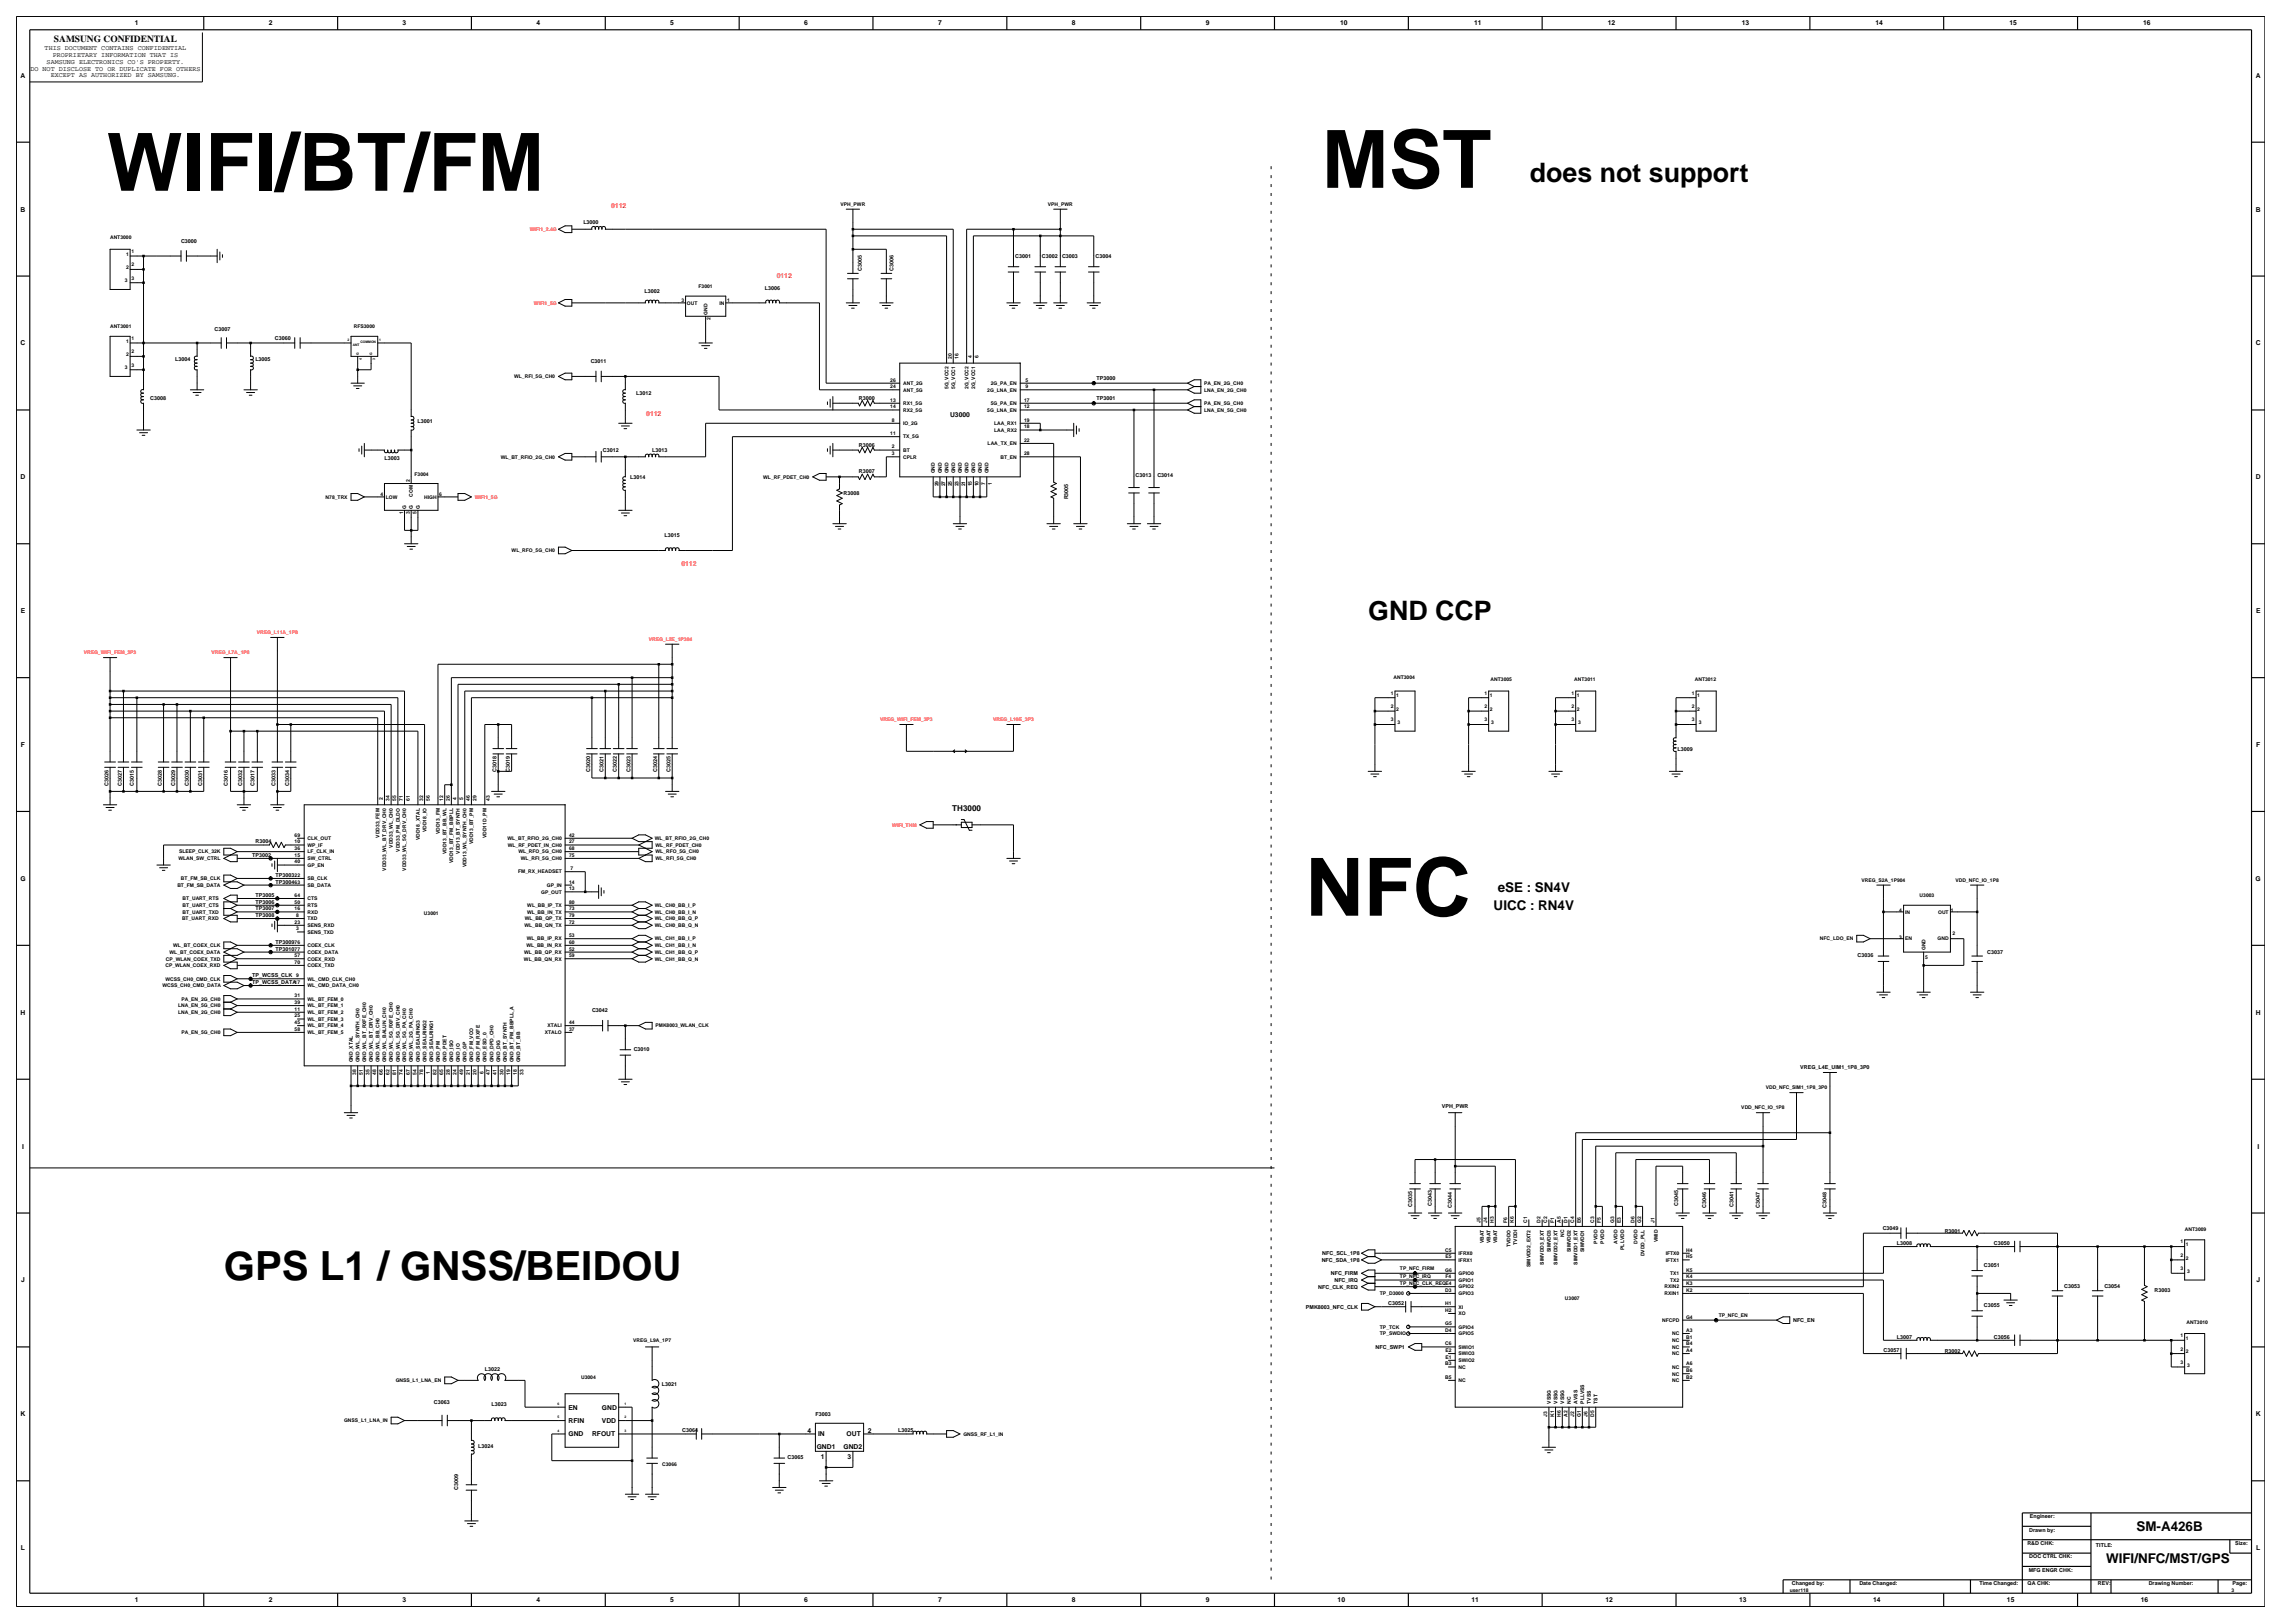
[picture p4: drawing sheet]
<svg xmlns="http://www.w3.org/2000/svg" width="420mm" height="297mm" viewBox="0 0 420 297" stroke-linecap="round" stroke-linejoin="round" font-family="sans-serif">
<defs><g id="words">
<g font-size="14.7">
<text x="19.5" y="34.9">WIFI/BT/FM</text>
<text x="241.9" y="34.4">MST</text>
<text x="238.9" y="167.6">NFC</text>
</g>
<text font-size="7.4" x="41" y="234.2">GPS L1 / GNSS/BEIDOU</text>
<g font-size="4.9">
<text x="280" y="33.3">does not support</text>
<text x="250.4" y="113.5">GND CCP</text>
</g>
<g font-size="2.5">
<text x="273.3" y="166.5">UICC : RN4V</text>
<text x="274.1" y="163.2">eSE : SN4V</text>
<text x="391" y="280.1">SM-A426B</text>
<text x="385.4" y="285.9">WIFI/NFC/MST/GPS</text>
</g>
<text font-size="1.7" x="9.9" y="7.7">SAMSUNG CONFIDENTIAL</text>
<text font-size="1.5" x="174.3" y="148.5">TH3000</text>
<g font-size="1.2">
<text x="24.7" y="4.7">1</text>
<text x="49.2" y="4.7">2</text>
<text x="73.7" y="4.7">3</text>
<text x="98.2" y="4.7">4</text>
<text x="122.7" y="4.7">5</text>
<text x="147.2" y="4.7">6</text>
<text x="171.7" y="4.7">7</text>
<text x="196.2" y="4.7">8</text>
<text x="220.7" y="4.7">9</text>
<text x="245.3" y="4.7">10</text>
<text x="269.8" y="4.7">11</text>
<text x="294.3" y="4.7">12</text>
<text x="318.7" y="4.7">13</text>
<text x="343.2" y="4.7">14</text>
<text x="367.7" y="4.7">15</text>
<text x="392.2" y="4.7">16</text>
<text x="8.2" y="9.2">THIS DOCUMENT CONTAINS CONFIDENTIAL</text>
<text x="8.5" y="11.7">SAMSUNG ELECTRONICS CO'S PROPERTY.</text>
<text x="9.6" y="10.5">PROPRIETARY INFORMATION THAT IS</text>
<text x="3.8" y="14.2">A</text>
<text x="5.6" y="12.9">DO NOT DISCLOSE TO OR DUPLICATE FOR OTHERS</text>
<text x="9.3" y="14.1">EXCEPT AS AUTHORIZED BY SAMSUNG.</text>
<text x="412.8" y="14.2">A</text>
<text x="3.8" y="38.7">B</text>
<text x="412.8" y="38.7">B</text>
<text x="3.8" y="63.2">C</text>
<text x="412.8" y="63.2">C</text>
<text x="173.9" y="76.4">U3000</text>
<text x="3.8" y="87.7">D</text>
<text x="412.8" y="87.7">D</text>
<text x="3.8" y="112.2">E</text>
<text x="412.9" y="112.2">E</text>
<text x="3.8" y="136.7">F</text>
<text x="412.9" y="136.7">F</text>
<text x="3.7" y="161.2">G</text>
<text x="412.8" y="161.2">G</text>
<text x="3.8" y="185.7">H</text>
<text x="412.8" y="185.7">H</text>
<text x="4" y="210.2">I</text>
<text x="413.1" y="210.2">I</text>
<text x="3.9" y="234.7">J</text>
<text x="412.9" y="234.7">J</text>
<text x="104" y="257.9">EN</text>
<text x="110.2" y="257.9">GND</text>
<text x="3.8" y="259.2">K</text>
<text x="104" y="262.8">GND</text>
<text x="104" y="260.4">RFIN</text>
<text x="108.4" y="262.8">RFOUT</text>
<text x="110.2" y="260.4">VDD</text>
<text x="147.8" y="262.1">4</text>
<text x="149.7" y="262.8">IN</text>
<text x="154.9" y="262.8">OUT</text>
<text x="158.8" y="262.1">2</text>
<text x="412.8" y="259.2">K</text>
<text x="149.5" y="265.1">GND1</text>
<text x="150.2" y="267">1</text>
<text x="154.4" y="265.1">GND2</text>
<text x="155.1" y="267">3</text>
<text x="3.8" y="283.7">L</text>
<text x="412.9" y="283.7">L</text>
<text x="24.7" y="293.2">1</text>
<text x="49.2" y="293.2">2</text>
<text x="73.7" y="293.2">3</text>
<text x="98.2" y="293.2">4</text>
<text x="122.7" y="293.2">5</text>
<text x="147.2" y="293.2">6</text>
<text x="171.7" y="293.2">7</text>
<text x="196.2" y="293.2">8</text>
<text x="220.7" y="293.2">9</text>
<text x="244.8" y="293.2">10</text>
<text x="269.3" y="293.2">11</text>
<text x="293.8" y="293.2">12</text>
<text x="318.3" y="293.2">13</text>
<text x="342.8" y="293.2">14</text>
<text x="367.3" y="293.2">15</text>
<text x="391.8" y="293.2">16</text>
</g>
<g font-size="1.2" fill="#f00">
<text x="111.9" y="38.1">0112</text>
<text x="142.2" y="51">0112</text>
<text x="118.3" y="76.1">0112</text>
<text x="124.7" y="103.6">0112</text>
</g>
<g font-size="1">
<text x="106.8" y="41">L3000</text>
<text x="33.1" y="44.4">C3000</text>
<text x="185.8" y="47.2">C3001</text>
<text x="190.7" y="47.2">C3002</text>
<text x="194.4" y="47.2">C3003</text>
<text x="200.5" y="47.2">C3004</text>
<text x="117.9" y="53.6">L3002</text>
<text x="140" y="53">L3006</text>
<text x="157.7" y="49.6" transform="rotate(-90 157.7 49.6)">C3005</text>
<text x="163.5" y="49.6" transform="rotate(-90 163.5 49.6)">C3006</text>
<text x="39.3" y="60.6">C3007</text>
<text x="50.3" y="62.2">C3060</text>
<text x="32" y="66.1">L3004</text>
<text x="46.7" y="66.1">L3005</text>
<text x="108.1" y="66.5">C3011</text>
<text x="200.7" y="69.6">TP3000</text>
<text x="27.5" y="73.3">C3008</text>
<text x="76.4" y="77.5">L3001</text>
<text x="116.4" y="72.3">L3012</text>
<text x="157.2" y="73.2">R3000</text>
<text x="200.7" y="73.2">TP3001</text>
<text x="110.3" y="82.8">C3012</text>
<text x="119.3" y="82.7">L3013</text>
<text x="157.2" y="81.7">R3006</text>
<text x="70.4" y="84.2">L3003</text>
<text x="115.3" y="87.6">L3014</text>
<text x="157.2" y="86.6">R3007</text>
<text x="207.8" y="87.4">C3013</text>
<text x="211.8" y="87.4">C3014</text>
<text x="154.4" y="90.6">R3008</text>
<text x="195.5" y="91.4" transform="rotate(-90 195.5 91.4)">R3005</text>
<text x="121.6" y="98.3">L3015</text>
<text x="307" y="137.5">L3009</text>
<text x="19.8" y="143.8" transform="rotate(-90 19.8 143.8)">C3026</text>
<text x="22.3" y="143.8" transform="rotate(-90 22.3 143.8)">C3027</text>
<text x="24.5" y="143.8" transform="rotate(-90 24.5 143.8)">C3015</text>
<text x="29.6" y="143.8" transform="rotate(-90 29.6 143.8)">C3028</text>
<text x="32.1" y="143.8" transform="rotate(-90 32.1 143.8)">C3029</text>
<text x="34.5" y="143.8" transform="rotate(-90 34.5 143.8)">C3030</text>
<text x="37" y="143.8" transform="rotate(-90 37 143.8)">C3031</text>
<text x="41.7" y="143.8" transform="rotate(-90 41.7 143.8)">C3016</text>
<text x="44.3" y="143.8" transform="rotate(-90 44.3 143.8)">C3032</text>
<text x="46.6" y="143.8" transform="rotate(-90 46.6 143.8)">C3017</text>
<text x="50.4" y="143.8" transform="rotate(-90 50.4 143.8)">C3033</text>
<text x="52.9" y="143.8" transform="rotate(-90 52.9 143.8)">C3034</text>
<text x="90.9" y="141.3" transform="rotate(-90 90.9 141.3)">C3018</text>
<text x="93.3" y="141.3" transform="rotate(-90 93.3 141.3)">C3019</text>
<text x="108" y="141.3" transform="rotate(-90 108 141.3)">C3020</text>
<text x="110.5" y="141.3" transform="rotate(-90 110.5 141.3)">C3021</text>
<text x="112.9" y="141.3" transform="rotate(-90 112.9 141.3)">C3022</text>
<text x="115.4" y="141.3" transform="rotate(-90 115.4 141.3)">C3023</text>
<text x="120.3" y="141.3" transform="rotate(-90 120.3 141.3)">C3024</text>
<text x="122.7" y="141.3" transform="rotate(-90 122.7 141.3)">C3025</text>
<text x="46.8" y="154.3">R3004</text>
<text x="46.2" y="156.8">TP3002</text>
<text x="50.4" y="161.7">TP300463</text>
<text x="50.4" y="160.5">TP300322</text>
<text x="46.8" y="166.6">TP3007</text>
<text x="46.8" y="165.4">TP3006</text>
<text x="46.8" y="164.1">TP3005</text>
<text x="46.8" y="167.8">TP3008</text>
<text x="50.4" y="174">TP301077</text>
<text x="50.4" y="172.7">TP300976</text>
<text x="46.2" y="178.9">TP_WCSS_CLK</text>
<text x="339.9" y="175.1">C3036</text>
<text x="363.7" y="174.6">C3037</text>
<text x="46.2" y="180.1">TP_WCSS_DATA17</text>
<text x="108.4" y="185.2">C3042</text>
<text x="116" y="192.3">C3010</text>
<text x="329.5" y="195.7">VREG_L4E_UIM1_1P8_3P0</text>
<text x="263.9" y="202.7">VPH_PWR</text>
<text x="258.4" y="220.9" transform="rotate(-90 258.4 220.9)">C3035</text>
<text x="262" y="220.8" transform="rotate(-90 262 220.8)">C3043</text>
<text x="265.7" y="221.1" transform="rotate(-90 265.7 221.1)">C3044</text>
<text x="307.1" y="220.6" transform="rotate(-90 307.1 220.6)">C3045</text>
<text x="312.2" y="221.1" transform="rotate(-90 312.2 221.1)">C3046</text>
<text x="317.2" y="220.9" transform="rotate(-90 317.2 220.9)">C3041</text>
<text x="322" y="221.1" transform="rotate(-90 322 221.1)">C3047</text>
<text x="334.3" y="221.1" transform="rotate(-90 334.3 221.1)">C3048</text>
<text x="344.5" y="225.1">C3049</text>
<text x="347.1" y="227.8">L3008</text>
<text x="355.9" y="225.5">R3001</text>
<text x="364.9" y="227.8">C3050</text>
<text x="241.9" y="230.9">NFC_SDA_1P8</text>
<text x="242" y="229.7">NFC_SCL_1P8</text>
<text x="243.6" y="233.3">NFC_FIRM</text>
<text x="363.1" y="231.8">C3051</text>
<text x="239" y="239.5">PMK8003_NFC_CLK</text>
<text x="241.3" y="235.8">NFC_CLK_REQ</text>
<text x="244.2" y="234.6">NFC_IRQ</text>
<text x="254.1" y="238.8">C3052</text>
<text x="363.1" y="239.1">C3055</text>
<text x="377.8" y="235.7">C3053</text>
<text x="385.1" y="235.7">C3054</text>
<text x="394.3" y="236.4">R3003</text>
<text x="328.2" y="241.9">NFC_EN</text>
<text x="347.1" y="244.9">L3007</text>
<text x="364.9" y="244.9">C3056</text>
<text x="88.7" y="250.8">L3022</text>
<text x="251.7" y="246.8">NFC_SWP1</text>
<text x="344.7" y="247.4">C3057</text>
<text x="355.9" y="247.6">R3002</text>
<text x="79.4" y="257">C3063</text>
<text x="90" y="257.2">L3023</text>
<text x="121.1" y="253.6">L3021</text>
<text x="124.8" y="262.1">C3064</text>
<text x="149.2" y="259.1">F3003</text>
<text x="164.4" y="262.1">L3025</text>
<text x="87.5" y="264.9">L3024</text>
<text x="144.1" y="267">C3065</text>
<text x="83.8" y="272.7" transform="rotate(-90 83.8 272.7)">C3009</text>
<text x="371.4" y="280.2">Drawn by:</text>
<text x="371.5" y="277.8">Engineer:</text>
<text x="371" y="282.7">R&amp;D CHK:</text>
<text x="371.3" y="287.6">MFG ENGR CHK:</text>
<text x="371.4" y="285.2">DOC CTRL CHK:</text>
<text x="383.6" y="283">TITLE:</text>
<text x="409.1" y="282.7">Size:</text>
<text x="327.9" y="290.1">Changed by:</text>
<text x="340.3" y="290.1">Date Changed:</text>
<text x="362.2" y="290.1">Time Changed:</text>
<text x="371.1" y="290.1">QA CHK:</text>
<text x="383.9" y="290.1">REV:</text>
<text x="393.2" y="290.1">Drawing Number:</text>
<text x="408.6" y="290.1">Page:</text>
</g>
<g font-size=".9">
<text x="153.8" y="37.7">VPH_PWR</text>
<text x="191.8" y="37.7">VPH_PWR</text>
<text x="20.1" y="43.8">ANT3000</text>
<text x="23.1" y="46.8">1</text>
<text x="24.1" y="46.3">1</text>
<text x="22.8" y="51.7">3</text>
<text x="23.1" y="49.2">2</text>
<text x="24.1" y="48.7">2</text>
<text x="24.1" y="51.2">3</text>
<text x="127.8" y="52.7">F3001</text>
<text x="124.7" y="55.2">3</text>
<text x="125.7" y="55.8">OUT</text>
<text x="129.5" y="57.6" transform="rotate(-90 129.5 57.6)">GND</text>
<text x="130" y="58.6" transform="rotate(-90 130 58.6)">2</text>
<text x="131.7" y="55.8">IN</text>
<text x="133.1" y="55.2">1</text>
<text x="20.1" y="60">ANT3001</text>
<text x="23.1" y="62.7">1</text>
<text x="23.1" y="65.1">2</text>
<text x="24.1" y="62.2">1</text>
<text x="24.1" y="64.7">2</text>
<text x="64.7" y="60">RFS3000</text>
<text x="174.2" y="65.7" transform="rotate(-90 174.2 65.7)">20</text>
<text x="175.4" y="65.7" transform="rotate(-90 175.4 65.7)">16</text>
<text x="177.8" y="65.5" transform="rotate(-90 177.8 65.5)">4</text>
<text x="179.1" y="65.5" transform="rotate(-90 179.1 65.5)">6</text>
<text x="22.8" y="67.6">3</text>
<text x="24.1" y="67.1">3</text>
<text x="94.1" y="69.2">WL_RFI_5G_CH0</text>
<text x="162.9" y="69.8">26</text>
<text x="162.9" y="71.1">24</text>
<text x="165.3" y="70.4">ANT_2G</text>
<text x="165.3" y="71.7">ANT_5G</text>
<text x="173.6" y="71.2" transform="rotate(-90 173.6 71.2)">5G_VCC2</text>
<text x="174.8" y="71.2" transform="rotate(-90 174.8 71.2)">5G_VCC1</text>
<text x="177.2" y="71.2" transform="rotate(-90 177.2 71.2)">2G_VCC2</text>
<text x="178.5" y="71.2" transform="rotate(-90 178.5 71.2)">2G_VCC1</text>
<text x="180.7" y="71.7">2G_LNA_EN</text>
<text x="181.3" y="70.4">2G_PA_EN</text>
<text x="187.7" y="71.1">9</text>
<text x="187.7" y="69.8">5</text>
<text x="220.4" y="70.4">PA_EN_2G_CH0</text>
<text x="220.4" y="71.7">LNA_EN_2G_CH0</text>
<text x="162.9" y="73.5">13</text>
<text x="162.9" y="74.7">14</text>
<text x="163.2" y="77.2">8</text>
<text x="165.3" y="77.8">IO_2G</text>
<text x="165.3" y="74.1">RX1_5G</text>
<text x="165.3" y="75.3">RX2_5G</text>
<text x="180.7" y="75.3">5G_LNA_EN</text>
<text x="181.3" y="74.1">5G_PA_EN</text>
<text x="181.9" y="77.8">LAA_RX1</text>
<text x="187.4" y="77.2">19</text>
<text x="187.4" y="74.7">12</text>
<text x="187.4" y="73.5">17</text>
<text x="220.4" y="75.3">LNA_EN_5G_CH0</text>
<text x="220.4" y="74.1">PA_EN_5G_CH0</text>
<text x="91.6" y="83.9">WL_BT_RFIO_2G_CH0</text>
<text x="162.9" y="79.6">11</text>
<text x="163.2" y="83.3">3</text>
<text x="163.2" y="82.1">2</text>
<text x="165.3" y="83.9">CPLR</text>
<text x="165.3" y="82.7">BT</text>
<text x="165.3" y="80.2">TX_5G</text>
<text x="180.7" y="81.5">LAA_TX_EN</text>
<text x="181.9" y="79">LAA_RX2</text>
<text x="183.1" y="83.9">BT_EN</text>
<text x="187.4" y="83.3">28</text>
<text x="187.4" y="80.9">22</text>
<text x="187.4" y="78.4">18</text>
<text x="75" y="88.2" transform="rotate(-90 75 88.2)">2</text>
<text x="75.9" y="87.2">F3004</text>
<text x="139.7" y="87.6">WL_RF_PDET_CH0</text>
<text x="171.1" y="86.6" transform="rotate(-90 171.1 86.6)">GND</text>
<text x="171.7" y="89" transform="rotate(-90 171.7 89)">29</text>
<text x="172.3" y="86.6" transform="rotate(-90 172.3 86.6)">GND</text>
<text x="172.9" y="89" transform="rotate(-90 172.9 89)">27</text>
<text x="173.6" y="86.6" transform="rotate(-90 173.6 86.6)">GND</text>
<text x="174.2" y="89" transform="rotate(-90 174.2 89)">25</text>
<text x="174.8" y="86.6" transform="rotate(-90 174.8 86.6)">GND</text>
<text x="175.4" y="89" transform="rotate(-90 175.4 89)">23</text>
<text x="176" y="86.6" transform="rotate(-90 176 86.6)">GND</text>
<text x="176.6" y="89" transform="rotate(-90 176.6 89)">21</text>
<text x="177.2" y="86.6" transform="rotate(-90 177.2 86.6)">GND</text>
<text x="177.8" y="89" transform="rotate(-90 177.8 89)">15</text>
<text x="178.5" y="86.6" transform="rotate(-90 178.5 86.6)">GND</text>
<text x="179.1" y="89" transform="rotate(-90 179.1 89)">10</text>
<text x="179.7" y="86.6" transform="rotate(-90 179.7 86.6)">GND</text>
<text x="180.3" y="88.7" transform="rotate(-90 180.3 88.7)">7</text>
<text x="180.9" y="86.6" transform="rotate(-90 180.9 86.6)">GND</text>
<text x="181.5" y="88.7" transform="rotate(-90 181.5 88.7)">1</text>
<text x="59.6" y="91.3">N78_TRX</text>
<text x="69.6" y="90.7">4</text>
<text x="70.6" y="91.3">LOW</text>
<text x="73.8" y="94.1" transform="rotate(-90 73.8 94.1)">1</text>
<text x="74.4" y="93.1" transform="rotate(-90 74.4 93.1)">G</text>
<text x="75" y="94.1" transform="rotate(-90 75 94.1)">3</text>
<text x="75.6" y="93.1" transform="rotate(-90 75.6 93.1)">G</text>
<text x="75.6" y="90.9" transform="rotate(-90 75.6 90.9)">COM</text>
<text x="76.2" y="94.1" transform="rotate(-90 76.2 94.1)">5</text>
<text x="76.8" y="93.1" transform="rotate(-90 76.8 93.1)">G</text>
<text x="77.6" y="91.3">HIGH</text>
<text x="80.4" y="90.7">6</text>
<text x="93.6" y="101.1">WL_RFO_5G_CH0</text>
<text x="255" y="124.3">ANT3004</text>
<text x="272.8" y="124.6">ANT3005</text>
<text x="288.1" y="124.6">ANT3011</text>
<text x="310.2" y="124.6">ANT3012</text>
<text x="254.5" y="129.6">2</text>
<text x="254.5" y="132">3</text>
<text x="254.5" y="127.1">1</text>
<text x="255.5" y="130">2</text>
<text x="255.5" y="127.6">1</text>
<text x="271.7" y="127.1">1</text>
<text x="271.7" y="129.6">2</text>
<text x="271.7" y="132">3</text>
<text x="272.7" y="127.6">1</text>
<text x="272.7" y="130">2</text>
<text x="287.6" y="127.1">1</text>
<text x="287.6" y="129.6">2</text>
<text x="287.6" y="132">3</text>
<text x="288.6" y="127.6">1</text>
<text x="288.6" y="130">2</text>
<text x="309.6" y="127.1">1</text>
<text x="309.6" y="129.6">2</text>
<text x="309.6" y="132">3</text>
<text x="310.6" y="127.6">1</text>
<text x="310.6" y="130">2</text>
<text x="255.7" y="132.5">3</text>
<text x="272.9" y="132.5">3</text>
<text x="288.8" y="132.5">3</text>
<text x="310.9" y="132.5">3</text>
<text x="70.1" y="146.3" transform="rotate(-90 70.1 146.3)">2</text>
<text x="71.3" y="146.6" transform="rotate(-90 71.3 146.6)">34</text>
<text x="72.5" y="146.6" transform="rotate(-90 72.5 146.6)">55</text>
<text x="73.7" y="146.6" transform="rotate(-90 73.7 146.6)">71</text>
<text x="75" y="146.6" transform="rotate(-90 75 146.6)">61</text>
<text x="77.4" y="146.6" transform="rotate(-90 77.4 146.6)">32</text>
<text x="78.6" y="146.6" transform="rotate(-90 78.6 146.6)">56</text>
<text x="81.1" y="146.6" transform="rotate(-90 81.1 146.6)">12</text>
<text x="82.3" y="146.6" transform="rotate(-90 82.3 146.6)">26</text>
<text x="83.5" y="146.3" transform="rotate(-90 83.5 146.3)">4</text>
<text x="84.8" y="146.3" transform="rotate(-90 84.8 146.3)">5</text>
<text x="86" y="146.6" transform="rotate(-90 86 146.6)">46</text>
<text x="87.2" y="146.6" transform="rotate(-90 87.2 146.6)">29</text>
<text x="89.7" y="146.6" transform="rotate(-90 89.7 146.6)">43</text>
<text x="53.9" y="153.1">69</text>
<text x="53.9" y="155.6">36</text>
<text x="53.9" y="154.3">10</text>
<text x="56.3" y="153.7">CLK_OUT</text>
<text x="56.3" y="155">WP_IF</text>
<text x="69.5" y="153.3" transform="rotate(-90 69.5 153.3)">VDD33_FEM</text>
<text x="71.9" y="155.1" transform="rotate(-90 71.9 155.1)">VDD33_WL_CH0</text>
<text x="73.1" y="155.8" transform="rotate(-90 73.1 155.8)">VDD33_PM_DLDO</text>
<text x="76.8" y="153.7" transform="rotate(-90 76.8 153.7)">VDD18_XTAL</text>
<text x="78" y="152.3" transform="rotate(-90 78 152.3)">VDD18_IO</text>
<text x="80.5" y="152.7" transform="rotate(-90 80.5 152.7)">VDD13_FM</text>
<text x="86.6" y="154.5" transform="rotate(-90 86.6 154.5)">VDD13_BT_PM</text>
<text x="89.1" y="153.4" transform="rotate(-90 89.1 153.4)">VDD11D_PM</text>
<text x="92.9" y="153.7">WL_BT_RFIO_2G_CH0</text>
<text x="92.9" y="155">WL_RF_PDET_IN_CH0</text>
<text x="104.1" y="155.6">68</text>
<text x="104.1" y="153.1">42</text>
<text x="104.1" y="154.3">27</text>
<text x="119.8" y="153.7">WL_BT_RFIO_2G_CH0</text>
<text x="120" y="155">WL_RF_PDET_CH0</text>
<text x="32.7" y="157.4">WLAN_SW_CTRL</text>
<text x="32.8" y="156.2">SLEEP_CLK_32K</text>
<text x="33.1" y="161.1">BT_FM_SB_CLK</text>
<text x="53.9" y="158">40</text>
<text x="53.9" y="156.8">15</text>
<text x="56.3" y="156.2">LF_CLK_IN</text>
<text x="56.3" y="158.6">GP_EN</text>
<text x="56.3" y="161.1">SB_CLK</text>
<text x="56.3" y="157.4">SW_CTRL</text>
<text x="70.7" y="159.3" transform="rotate(-90 70.7 159.3)">VDD33_WL_BT_DRV_CH0</text>
<text x="74.4" y="159.3" transform="rotate(-90 74.4 159.3)">VDD33_WL_5G_DRV_CH0</text>
<text x="81.7" y="156.3" transform="rotate(-90 81.7 156.3)">VDD13_BT_BB_WL</text>
<text x="82.9" y="158" transform="rotate(-90 82.9 158)">VDD13_BT_FM_BBPLL</text>
<text x="84.1" y="156.2" transform="rotate(-90 84.1 156.2)">VDD13_BT_SYNTH</text>
<text x="85.4" y="158.7" transform="rotate(-90 85.4 158.7)">VDD13_WL_SYNTH_CH0</text>
<text x="94.8" y="159.8">FM_RX_HEADSET</text>
<text x="94.9" y="156.2">WL_RFO_5G_CH0</text>
<text x="95.3" y="157.4">WL_RFI_5G_CH0</text>
<text x="104.1" y="156.8">75</text>
<text x="104.1" y="161.7">14</text>
<text x="104.4" y="159.2">7</text>
<text x="120" y="156.2">WL_RFO_5G_CH0</text>
<text x="120" y="157.4">WL_RFI_5G_CH0</text>
<text x="340.7" y="161.4">VREG_S2A_1P904</text>
<text x="357.9" y="161.4">VDD_NFC_IO_1P8</text>
<text x="32.5" y="162.3">BT_FM_SB_DATA</text>
<text x="33.4" y="167.2">BT_UART_TXD</text>
<text x="33.4" y="164.7">BT_UART_RTS</text>
<text x="33.4" y="166">BT_UART_CTS</text>
<text x="53.9" y="164.1">64</text>
<text x="53.9" y="165.4">50</text>
<text x="53.9" y="166.6">16</text>
<text x="54.2" y="167.8">8</text>
<text x="56.3" y="162.3">SB_DATA</text>
<text x="56.3" y="164.7">CTS</text>
<text x="56.3" y="166">RTS</text>
<text x="56.3" y="167.2">RXD</text>
<text x="77.6" y="167.5">U3001</text>
<text x="96.4" y="167.2">WL_BB_IN_TX</text>
<text x="96.5" y="166">WL_BB_IP_TX</text>
<text x="99" y="163.5">GP_OUT</text>
<text x="100.1" y="162.3">GP_IN</text>
<text x="104.1" y="165.4">80</text>
<text x="104.1" y="166.6">73</text>
<text x="104.1" y="167.8">79</text>
<text x="104.1" y="162.9">13</text>
<text x="119.8" y="166">WL_CH0_BB_I_P</text>
<text x="119.8" y="167.2">WL_CH0_BB_I_N</text>
<text x="347.5" y="166.9">4</text>
<text x="348.7" y="167.2">IN</text>
<text x="351.3" y="164.1">U3003</text>
<text x="354.7" y="167.2">OUT</text>
<text x="357" y="166.9">1</text>
<text x="31.7" y="173.3">WL_BT_COEX_CLK</text>
<text x="33.3" y="168.4">BT_UART_RXD</text>
<text x="53.9" y="169">23</text>
<text x="54.2" y="170.3">3</text>
<text x="56.3" y="168.4">TXD</text>
<text x="56.3" y="173.3">COEX_CLK</text>
<text x="56.3" y="170.9">SENS_TXD</text>
<text x="56.3" y="169.6">SENS_RXD</text>
<text x="96" y="169.6">WL_BB_QN_TX</text>
<text x="96" y="168.4">WL_BB_QP_TX</text>
<text x="96.3" y="173.3">WL_BB_IN_RX</text>
<text x="96.4" y="172.1">WL_BB_IP_RX</text>
<text x="104.1" y="169">72</text>
<text x="104.1" y="172.7">60</text>
<text x="104.1" y="173.9">52</text>
<text x="104.1" y="171.5">53</text>
<text x="119.8" y="168.4">WL_CH0_BB_Q_P</text>
<text x="119.8" y="169.6">WL_CH0_BB_Q_N</text>
<text x="119.8" y="172.1">WL_CH1_BB_I_P</text>
<text x="119.8" y="173.3">WL_CH1_BB_I_N</text>
<text x="333.1" y="172.1">NFC_LDO_EN</text>
<text x="347.5" y="171.8">3</text>
<text x="348.7" y="172.1">EN</text>
<text x="352.4" y="173.9" transform="rotate(-90 352.4 173.9)">GND</text>
<text x="354.6" y="172.1">GND</text>
<text x="357.3" y="171.2">2</text>
<text x="30.3" y="177">CP_WLAN_COEX_RXD</text>
<text x="30.3" y="179.4">WCSS_CH0_CMD_CLK</text>
<text x="30.4" y="175.8">CP_WLAN_COEX_TXD</text>
<text x="31" y="174.5">WL_BT_COEX_DATA</text>
<text x="53.9" y="176.4">70</text>
<text x="53.9" y="175.1">57</text>
<text x="54.2" y="178.8">9</text>
<text x="56.3" y="179.4">WL_CMD_CLK_CH0</text>
<text x="56.3" y="174.5">COEX_DATA</text>
<text x="56.3" y="177">COEX_TXD</text>
<text x="56.3" y="175.8">COEX_RXD</text>
<text x="95.9" y="175.8">WL_BB_QN_RX</text>
<text x="95.9" y="174.5">WL_BB_QP_RX</text>
<text x="104.1" y="175.1">59</text>
<text x="119.8" y="175.8">WL_CH1_BB_Q_N</text>
<text x="119.8" y="174.5">WL_CH1_BB_Q_P</text>
<text x="352.3" y="175.5">5</text>
<text x="29.7" y="180.7">WCSS_CH0_CMD_DATA</text>
<text x="32.6" y="184.3">LNA_EN_5G_CH0</text>
<text x="32.6" y="185.6">LNA_EN_2G_CH0</text>
<text x="33.2" y="183.1">PA_EN_2G_CH0</text>
<text x="53.9" y="183.7">39</text>
<text x="53.9" y="182.5">31</text>
<text x="53.9" y="185">11</text>
<text x="56.3" y="184.3">WL_BT_FEM_1</text>
<text x="56.3" y="183.1">WL_BT_FEM_0</text>
<text x="56.3" y="180.7">WL_CMD_DATA_CH0</text>
<text x="56.3" y="185.6">WL_BT_FEM_2</text>
<text x="33.2" y="189.2">PA_EN_5G_CH0</text>
<text x="53.9" y="188.6">58</text>
<text x="53.9" y="187.4">45</text>
<text x="53.9" y="186.2">25</text>
<text x="56.3" y="189.2">WL_BT_FEM_5</text>
<text x="56.3" y="188">WL_BT_FEM_4</text>
<text x="56.3" y="186.8">WL_BT_FEM_3</text>
<text x="99.7" y="189.2">XTALO</text>
<text x="100.2" y="188">XTALI</text>
<text x="104.1" y="187.4">44</text>
<text x="104.1" y="188.6">37</text>
<text x="120" y="188">PMK8003_WLAN_CLK</text>
<text x="64.6" y="194.4" transform="rotate(-90 64.6 194.4)">GND_XTAL</text>
<text x="65.2" y="196.8" transform="rotate(-90 65.2 196.8)">38</text>
<text x="65.8" y="194.4" transform="rotate(-90 65.8 194.4)">GND_WL_SYNTH_CH0</text>
<text x="66.4" y="196.8" transform="rotate(-90 66.4 196.8)">51</text>
<text x="67" y="194.4" transform="rotate(-90 67 194.4)">GND_WL_BT_RXFE_CH0</text>
<text x="67.6" y="196.8" transform="rotate(-90 67.6 196.8)">35</text>
<text x="68.2" y="194.4" transform="rotate(-90 68.2 194.4)">GND_WL_BT_DRV_CH0</text>
<text x="68.9" y="196.8" transform="rotate(-90 68.9 196.8)">48</text>
<text x="69.5" y="194.4" transform="rotate(-90 69.5 194.4)">GND_WL_BB_CH0</text>
<text x="70.1" y="196.8" transform="rotate(-90 70.1 196.8)">66</text>
<text x="70.7" y="194.4" transform="rotate(-90 70.7 194.4)">GND_WL_BALUN_CH0</text>
<text x="71.3" y="196.8" transform="rotate(-90 71.3 196.8)">62</text>
<text x="71.9" y="194.4" transform="rotate(-90 71.9 194.4)">GND_WL_5G_RXFE_CH0</text>
<text x="72.5" y="196.8" transform="rotate(-90 72.5 196.8)">81</text>
<text x="73.1" y="194.4" transform="rotate(-90 73.1 194.4)">GND_WL_5G_DRV_CH0</text>
<text x="73.7" y="196.8" transform="rotate(-90 73.7 196.8)">74</text>
<text x="74.4" y="194.4" transform="rotate(-90 74.4 194.4)">GND_WL_5G_PA_CH0</text>
<text x="75" y="196.8" transform="rotate(-90 75 196.8)">67</text>
<text x="75.6" y="194.4" transform="rotate(-90 75.6 194.4)">GND_WL_2G_PA_CH0</text>
<text x="76.2" y="196.8" transform="rotate(-90 76.2 196.8)">54</text>
<text x="76.8" y="194.4" transform="rotate(-90 76.8 194.4)">GND_SEALRING3</text>
<text x="77.4" y="196.8" transform="rotate(-90 77.4 196.8)">78</text>
<text x="78" y="194.4" transform="rotate(-90 78 194.4)">GND_SEALRING2</text>
<text x="78.6" y="196.5" transform="rotate(-90 78.6 196.5)">1</text>
<text x="79.3" y="194.4" transform="rotate(-90 79.3 194.4)">GND_SEALRING1</text>
<text x="79.9" y="196.8" transform="rotate(-90 79.9 196.8)">82</text>
<text x="80.5" y="194.4" transform="rotate(-90 80.5 194.4)">GND_PM</text>
<text x="81.1" y="196.8" transform="rotate(-90 81.1 196.8)">65</text>
<text x="81.7" y="194.4" transform="rotate(-90 81.7 194.4)">GND_PDET</text>
<text x="82.3" y="196.8" transform="rotate(-90 82.3 196.8)">28</text>
<text x="82.9" y="194.4" transform="rotate(-90 82.9 194.4)">GND_ISO</text>
<text x="83.5" y="196.8" transform="rotate(-90 83.5 196.8)">24</text>
<text x="84.1" y="194.4" transform="rotate(-90 84.1 194.4)">GND_IO</text>
<text x="84.8" y="196.8" transform="rotate(-90 84.8 196.8)">49</text>
<text x="85.4" y="194.4" transform="rotate(-90 85.4 194.4)">GND_GP</text>
<text x="86" y="196.8" transform="rotate(-90 86 196.8)">21</text>
<text x="86.6" y="194.4" transform="rotate(-90 86.6 194.4)">GND_FM_VCO</text>
<text x="87.2" y="196.8" transform="rotate(-90 87.2 196.8)">20</text>
<text x="87.8" y="194.4" transform="rotate(-90 87.8 194.4)">GND_FM_RXFE</text>
<text x="88.5" y="196.5" transform="rotate(-90 88.5 196.5)">6</text>
<text x="89.1" y="194.4" transform="rotate(-90 89.1 194.4)">GND_ESD_0</text>
<text x="89.7" y="196.8" transform="rotate(-90 89.7 196.8)">47</text>
<text x="90.3" y="194.4" transform="rotate(-90 90.3 194.4)">GND_DPD_CH0</text>
<text x="90.9" y="196.8" transform="rotate(-90 90.9 196.8)">41</text>
<text x="91.5" y="194.4" transform="rotate(-90 91.5 194.4)">GND_DIG</text>
<text x="92.1" y="196.8" transform="rotate(-90 92.1 196.8)">30</text>
<text x="92.7" y="194.4" transform="rotate(-90 92.7 194.4)">GND_BT_SYNTH</text>
<text x="93.3" y="196.8" transform="rotate(-90 93.3 196.8)">19</text>
<text x="94" y="194.4" transform="rotate(-90 94 194.4)">GND_BT_FM_BBPLL_A</text>
<text x="94.6" y="196.8" transform="rotate(-90 94.6 196.8)">18</text>
<text x="95.2" y="194.4" transform="rotate(-90 95.2 194.4)">GND_BT_BB</text>
<text x="95.8" y="196.8" transform="rotate(-90 95.8 196.8)">33</text>
<text x="318.7" y="203">VDD_NFC_IO_1P8</text>
<text x="323.1" y="199.3">VDD_NFC_SIM1_1P8_3P0</text>
<text x="270.9" y="223.7" transform="rotate(-90 270.9 223.7)">J5</text>
<text x="271.5" y="227.5" transform="rotate(-90 271.5 227.5)">VBAT</text>
<text x="272.1" y="223.7" transform="rotate(-90 272.1 223.7)">J4</text>
<text x="272.8" y="227.5" transform="rotate(-90 272.8 227.5)">VBAT</text>
<text x="273.4" y="223.8" transform="rotate(-90 273.4 223.8)">H3</text>
<text x="274" y="227.5" transform="rotate(-90 274 227.5)">VBAT</text>
<text x="275.8" y="223.7" transform="rotate(-90 275.8 223.7)">F6</text>
<text x="277" y="223.8" transform="rotate(-90 277 223.8)">K6</text>
<text x="277.7" y="227.8" transform="rotate(-90 277.7 227.8)">TVDDI</text>
<text x="279.5" y="223.8" transform="rotate(-90 279.5 223.8)">C1</text>
<text x="282" y="223.8" transform="rotate(-90 282 223.8)">D2</text>
<text x="283.2" y="223.8" transform="rotate(-90 283.2 223.8)">C2</text>
<text x="284.4" y="223.7" transform="rotate(-90 284.4 223.7)">F1</text>
<text x="285.6" y="223.8" transform="rotate(-90 285.6 223.8)">A5</text>
<text x="286.2" y="226.4" transform="rotate(-90 286.2 226.4)">NC</text>
<text x="286.8" y="223.8" transform="rotate(-90 286.8 223.8)">D1</text>
<text x="288.1" y="223.8" transform="rotate(-90 288.1 223.8)">C4</text>
<text x="289.3" y="223.8" transform="rotate(-90 289.3 223.8)">E6</text>
<text x="291.7" y="223.8" transform="rotate(-90 291.7 223.8)">C3</text>
<text x="292.4" y="227.6" transform="rotate(-90 292.4 227.6)">PVDD</text>
<text x="293" y="223.7" transform="rotate(-90 293 223.7)">F5</text>
<text x="293.6" y="227.6" transform="rotate(-90 293.6 227.6)">PVDD</text>
<text x="295.4" y="223.8" transform="rotate(-90 295.4 223.8)">G3</text>
<text x="296" y="227.6" transform="rotate(-90 296 227.6)">AVDD</text>
<text x="296.6" y="223.8" transform="rotate(-90 296.6 223.8)">E3</text>
<text x="299.1" y="223.8" transform="rotate(-90 299.1 223.8)">D6</text>
<text x="299.7" y="227.6" transform="rotate(-90 299.7 227.6)">DVDD</text>
<text x="300.3" y="223.8" transform="rotate(-90 300.3 223.8)">G2</text>
<text x="302.8" y="223.7" transform="rotate(-90 302.8 223.7)">J1</text>
<text x="303.4" y="227.3" transform="rotate(-90 303.4 227.3)">VMID</text>
<text x="399" y="227.5">1</text>
<text x="399.9" y="225.3">ANT3009</text>
<text x="256.2" y="233.9">TP_NFC_IRQ</text>
<text x="256.2" y="232.4">TP_NFC_FIRM</text>
<text x="264.5" y="232.7">G6</text>
<text x="264.5" y="229">C5</text>
<text x="264.5" y="230.3">E5</text>
<text x="264.5" y="233.9">F4</text>
<text x="266.9" y="233.3">GPIO0</text>
<text x="266.9" y="230.9">IFRX1</text>
<text x="266.9" y="229.7">IFRX0</text>
<text x="276.4" y="228.2" transform="rotate(-90 276.4 228.2)">TVDDO</text>
<text x="280.1" y="231.9" transform="rotate(-90 280.1 231.9)">SIMVDD2_EXT2</text>
<text x="282.6" y="231.4" transform="rotate(-90 282.6 231.4)">SIMVDD3_EXT</text>
<text x="283.8" y="229.1" transform="rotate(-90 283.8 229.1)">SIMVDD3</text>
<text x="285" y="231.4" transform="rotate(-90 285 231.4)">SIMVDD2_EXT</text>
<text x="287.5" y="229.1" transform="rotate(-90 287.5 229.1)">SIMVDD2</text>
<text x="288.7" y="231.4" transform="rotate(-90 288.7 231.4)">SIMVDD1_EXT</text>
<text x="289.9" y="229.1" transform="rotate(-90 289.9 229.1)">SIMVDD1</text>
<text x="297.3" y="228.7" transform="rotate(-90 297.3 228.7)">PLLVDD</text>
<text x="300.9" y="229.9" transform="rotate(-90 300.9 229.9)">DVDD_PLL</text>
<text x="304.8" y="229.7">IFTX0</text>
<text x="304.8" y="230.9">IFTX1</text>
<text x="305.7" y="233.3">TX1</text>
<text x="308.6" y="233.9">K4</text>
<text x="308.6" y="232.7">K5</text>
<text x="308.6" y="229">H4</text>
<text x="308.6" y="230.3">H5</text>
<text x="399" y="230">2</text>
<text x="399" y="232.4">3</text>
<text x="400" y="228">1</text>
<text x="400" y="230.5">2</text>
<text x="400.3" y="232.9">3</text>
<text x="252.5" y="237">TP_D3000</text>
<text x="256.2" y="235.2">TP_NFC_CLK_REQE4</text>
<text x="264.5" y="238.8">H1</text>
<text x="264.5" y="236.4">D3</text>
<text x="266.9" y="239.4">XI</text>
<text x="266.9" y="235.8">GPIO2</text>
<text x="266.9" y="234.6">GPIO1</text>
<text x="266.9" y="237">GPIO3</text>
<text x="286.4" y="237.9">U3007</text>
<text x="304.6" y="237">RXIN1</text>
<text x="304.6" y="235.8">RXIN2</text>
<text x="305.7" y="234.6">TX2</text>
<text x="308.6" y="236.4">K2</text>
<text x="308.6" y="235.2">K3</text>
<text x="115.9" y="245.6">VREG_L9A_1P7</text>
<text x="252.5" y="243.1">TP_TCK</text>
<text x="252.5" y="244.3">TP_SWDIO</text>
<text x="264.5" y="242.5">G5</text>
<text x="264.5" y="240.1">H2</text>
<text x="264.5" y="243.7">D4</text>
<text x="266.9" y="240.7">XO</text>
<text x="266.9" y="243.1">GPIO4</text>
<text x="266.9" y="244.3">GPIO5</text>
<text x="304.2" y="241.9">NFCPD</text>
<text x="306" y="244.3">NC</text>
<text x="306" y="245.6">NC</text>
<text x="308.6" y="241.3">G4</text>
<text x="308.6" y="243.7">A3</text>
<text x="308.6" y="245">B1</text>
<text x="314.5" y="241">TP_NFC_EN</text>
<text x="399" y="244.7">1</text>
<text x="400" y="245.2">1</text>
<text x="400.2" y="242.2">ANT3010</text>
<text x="264.5" y="246.2">C6</text>
<text x="264.5" y="249.9">B3</text>
<text x="264.5" y="248.6">E1</text>
<text x="264.5" y="247.4">E2</text>
<text x="266.9" y="249.2">SWIO2</text>
<text x="266.9" y="248">SWIO3</text>
<text x="266.9" y="246.8">SWIO1</text>
<text x="266.9" y="250.5">NC</text>
<text x="306" y="246.8">NC</text>
<text x="306" y="251.7">NC</text>
<text x="306" y="248">NC</text>
<text x="306" y="250.5">NC</text>
<text x="308.6" y="246.2">B4</text>
<text x="308.6" y="251.1">B6</text>
<text x="308.6" y="247.4">A4</text>
<text x="308.6" y="249.9">A6</text>
<text x="399" y="247.1">2</text>
<text x="399" y="249.6">3</text>
<text x="400" y="247.6">2</text>
<text x="400.3" y="250.1">3</text>
<text x="72.4" y="252.9">GNSS_L1_LNA_EN</text>
<text x="106.4" y="252.3">U3004</text>
<text x="264.5" y="252.3">B5</text>
<text x="266.9" y="252.9">NC</text>
<text x="283.8" y="256.9" transform="rotate(-90 283.8 256.9)">VSSG</text>
<text x="285" y="256.9" transform="rotate(-90 285 256.9)">VSSG</text>
<text x="286.2" y="256.9" transform="rotate(-90 286.2 256.9)">VSSG</text>
<text x="287.5" y="256.9" transform="rotate(-90 287.5 256.9)">NC</text>
<text x="288.7" y="256.9" transform="rotate(-90 288.7 256.9)">AVSS</text>
<text x="289.9" y="256.9" transform="rotate(-90 289.9 256.9)">PLLVSS</text>
<text x="291.1" y="256.9" transform="rotate(-90 291.1 256.9)">TVSS</text>
<text x="292.4" y="256.9" transform="rotate(-90 292.4 256.9)">TST</text>
<text x="306" y="252.9">NC</text>
<text x="308.6" y="252.3">B2</text>
<text x="63" y="260.3">GNSS_L1_LNA_IN</text>
<text x="176.3" y="262.7">GNSS_RF_L1_IN</text>
<text x="283.2" y="259.2" transform="rotate(-90 283.2 259.2)">J3</text>
<text x="284.4" y="259.3" transform="rotate(-90 284.4 259.3)">K1</text>
<text x="285.6" y="259.3" transform="rotate(-90 285.6 259.3)">H6</text>
<text x="286.8" y="259.3" transform="rotate(-90 286.8 259.3)">A2</text>
<text x="288.1" y="259.2" transform="rotate(-90 288.1 259.2)">J2</text>
<text x="289.3" y="259.3" transform="rotate(-90 289.3 259.3)">G1</text>
<text x="290.5" y="259.2" transform="rotate(-90 290.5 259.2)">J6</text>
<text x="291.7" y="259.3" transform="rotate(-90 291.7 259.3)">D5</text>
<text x="121.2" y="268.2">C3066</text>
<text x="327.5" y="291.2">user118</text>
<text x="408.4" y="291.2">3</text>
</g>
<g font-size=".9" fill="#f00">
<text x="97" y="42.3">WIFI1_2.4G</text>
<text x="97.7" y="55.8">WIFI1_5G</text>
<text x="86.9" y="91.3">WIFI1_5G</text>
<text x="15.3" y="119.7">VREG_WIFI_FEM_3P3</text>
<text x="38.7" y="119.7">VREG_L7A_1P8</text>
<text x="47" y="116.1">VREG_L11A_1P8</text>
<text x="118.7" y="117.3">VREG_L2E_1P304</text>
<text x="161.1" y="132">VREG_WIFI_FEM_3P3</text>
<text x="181.8" y="132">VREG_L10E_3P3</text>
<text x="163.3" y="151.3">WIFI_THM</text>
</g>
<g font-size=".6">
<text x="63.6" y="62.5">2</text>
<text x="64.5" y="63.3">ANT</text>
<text x="65.7" y="64.9" transform="rotate(-90 65.7 64.9)">G</text>
<text x="65.9" y="62.7">COMMON</text>
<text x="66.2" y="65.8" transform="rotate(-90 66.2 65.8)">4</text>
<text x="68.1" y="64.9" transform="rotate(-90 68.1 64.9)">G</text>
<text x="68.7" y="65.8" transform="rotate(-90 68.7 65.8)">3</text>
<text x="69.4" y="62.5">1</text>
<text x="102" y="257.1">6</text>
<text x="114.3" y="257.1">1</text>
<text x="102" y="262">4</text>
<text x="102" y="259.5">5</text>
<text x="114.3" y="259.5">2</text>
<text x="114.3" y="262">3</text>
</g>
</g></defs>
<g fill="none" stroke="#000" stroke-width=".18">
<path d="M37 5.9v9.1h-31.5M154.9 38.3h2.4M156.1 38.3v11.7M192.8 38.3h2.5M194 38.3v10.5M20.1 45.6h3.7v7.4h-3.7zM23.8 46.8h9.3M23.8 51.7h2.5M23.8 49.3h2.5M26.3 46.8v24.5a.35 .35 0 0 0-.5 .3 .35 .35 0 0 0 .5 .3M33.1 45.9v1.9M34.1 46.8h5.6"/>
<path d="M34.1 45.9v1.9M39.7 45.6v2.5M40.2 46.1v1.5M40.7 46.6v.5M102.2 41.9l1.2-.6h1.3v1.3h-1.3zM102.2 55.4l1.2-.6h1.3v1.2h-1.3zM104.7 55.4h13.4a.34 .34 0 0 1 .3-.5 .34 .34 0 0 1 .3 .5 .35 .35 0 0 1 .3-.5 .35 .35 0 0 1 .3 .5 .35 .35 0 0 1 .4-.5 .35 .35 0 0 1 .3 .5 .34 .34 0 0 1 .3-.5 .34 .34 0 0 1 .3 .5h4.9M104.7 41.9h3.6a.35 .35 0 0 1 .3-.5 .35 .35 0 0 1 .3 .6 .36 .36 0 0 1 .4-.6 .35 .35 0 0 1 .3 .6 .33 .33 0 0 1 .3-.5 .33 .33 0 0 1 .3 .4 .35 .35 0 0 1 .3-.5 .35 .35 0 0 1 .3 .6l40.4-.1v28.2h13.5M125.5 54.2h7.3v3.7h-7.3zM129.1 57.9v4.9M132.8 55.4h7.4M142 55.4a.33 .33 0 0 0-.3-.5 .33 .33 0 0 0-.3 .5 .35 .35 0 0 0-.3-.5 .35 .35 0 0 0-.3 .5 .35 .35 0 0 0-.3-.5 .35 .35 0 0 0-.3 .5"/>
<path d="M142 55.4a.35 .35 0 0 1 .3-.5 .35 .35 0 0 1 .3 .5h7.4v15.9h14.7M154.9 55.4h2.4M155.1 51h2M155.1 50h2M155.3 55.9h1.5M155.8 56.4h.5M156.1 43.2h17.1v23.2M156.1 41.9h18.3v24.5M156.1 51v4.4M156.1 45.6h6.1v4.4M161 55.4h2.4M161.2 51h2"/>
<path d="M161.2 50h2M161.5 55.9h1.4M162 56.4h.5M162.2 51v4.4M184.3 55.4h2.4M184.5 49.8h2M184.5 48.8h2M184.7 55.9h1.5M185.2 56.4h.5M185.5 41.9v6.9M185.5 49.8v5.6M189.2 55.4h2.4"/>
<path d="M189.4 49.8h2M189.4 48.8h2M189.6 55.9h1.5M190.1 56.4h.5M190.4 43.2v5.6M190.4 49.8v5.6M192.8 55.4h2.5M193.1 49.8h1.9M193.1 48.8h1.9M193.3 55.9h1.5M193.8 56.4h.5M194 41.9h-17.1v24.5"/>
<path d="M194 49.8v5.6M198.9 55.4h2.5M199.2 49.8h2M199.2 48.8h2M199.4 55.9h1.5M199.9 56.4h.5M200.2 48.8v-5.6h-22.1v23.2M200.2 49.8v5.6M20.1 61.5h3.7v7.4h-3.7zM23.8 62.8h16.7M23.8 67.7h2.5M23.8 65.2h2.5"/>
<path d="M25 78.7h2.5M25.5 79.2h1.5M26 79.7h.5M26.3 71.9a.35 .35 0 0 0-.5 .3 .35 .35 0 0 0 .5 .4 .34 .34 0 0 0-.5 .3 .34 .34 0 0 0 .5 .3 .35 .35 0 0 0-.5 .3 .35 .35 0 0 0 .5 .3v4.9M34.8 71.3h2.5M35.3 71.8h1.5M35.8 72.3h.5M36.1 62.8v2.4M36.1 65.2a.35 .35 0 0 0-.5 .3 .35 .35 0 0 0 .5 .3M36.1 65.8a.35 .35 0 0 0-.5 .3 .35 .35 0 0 0 .5 .3 .34 .34 0 0 0-.5 .3 .34 .34 0 0 0 .5 .3M36.1 67a.35 .35 0 0 0-.5 .3 .35 .35 0 0 0 .5 .4v3.6M40.5 61.8v1.9"/>
<path d="M41.5 62.8h12.4M41.5 61.8v1.9M44.6 71.3h2.5M45.1 71.8h1.5M45.6 72.3h.5M45.9 62.8v2.4a.35 .35 0 0 1 .5 .3 .35 .35 0 0 1-.5 .3 .35 .35 0 0 1 .5 .3 .35 .35 0 0 1-.5 .3 .33 .33 0 0 1 .5 .3 .33 .33 0 0 1-.5 .3 .35 .35 0 0 1 .5 .3 .35 .35 0 0 1-.5 .4v3.6M53.9 61.8v1.9M54.9 62.8h9.3M54.9 61.8v1.9M64.2 70.1h2.5M64.2 61.5h4.9v3.7h-4.9zM64.7 70.6h1.5"/>
<path d="M65.2 71.1h.5M65.5 65.2v4.9M67.9 65.2v2.5h-2.4M69.1 62.8h6.1v13.4a.35 .35 0 0 1 .6 .3 .36 .36 0 0 1-.6 .4 .33 .33 0 0 1 .5 .3 .33 .33 0 0 1-.5 .2 .35 .35 0 0 1 .6 .3 .36 .36 0 0 1-.6 .4 .35 .35 0 0 1 .6 .3 .35 .35 0 0 1-.6 .3v9.8M102.2 68.9l1.2-.6h1.3v1.2h-1.3zM104.7 68.9h4.4M109.1 67.9v2M110 67.9v2M110 68.9h21.6v6.1h33.1M113.2 77.5h2.5M113.7 77.9h1.5M114.2 78.4h.5"/>
<path d="M114.4 68.9v2.4a.34 .34 0 0 0-.4 .3 .34 .34 0 0 0 .4 .3M114.4 73.8v3.7M114.4 71.9a.34 .34 0 0 0-.4 .4 .34 .34 0 0 0 .4 .3 .33 .33 0 0 0-.4 .3 .33 .33 0 0 0 .4 .3 .34 .34 0 0 0-.4 .3 .34 .34 0 0 0 .4 .3M127.9 62.8h2.5M128.4 63.3h1.5M128.9 63.7h.5M151.4 73.5v.5M151.9 73v1.5M152.4 73.8h4.7l.2 .5 .5-1 .5 1 .5-1 .5 1 .5-1 .2 .5h4.7M152.4 72.6v2.4M164.7 79.9h-30.7v20.8h-9.7a.35 .35 0 0 0-.3-.5 .35 .35 0 0 0-.4 .5 .35 .35 0 0 0-.3-.5 .35 .35 0 0 0-.3 .5 .33 .33 0 0 0-.3-.5 .33 .33 0 0 0-.3 .5 .35 .35 0 0 0-.3-.5 .35 .35 0 0 0-.3 .5h-17.1M164.7 77.5h-35.6v6.1h-8.5a.34 .34 0 0 0-.3-.5 .34 .34 0 0 0-.3 .5 .35 .35 0 0 0-.3-.5 .35 .35 0 0 0-.4 .5 .35 .35 0 0 0-.3-.5 .35 .35 0 0 0-.3 .5 .34 .34 0 0 0-.3-.5 .34 .34 0 0 0-.3 .5h-8.1"/>
<path d="M164.7 66.4h22v20.9h-22zM186.7 78.7h9.8M186.7 73.8h30.6M186.7 77.5h3.7v1.2M186.7 70.1h30.6M186.7 71.3h30.6M186.7 75h30.6M196.5 77.5v2.4M197 77.9v1.5M197.5 78.4v.5M207.5 75v14.2M211.2 71.3v17.9"/>
<path d="M217.3 70.1l1.2-.6h1.3v2.4h-1.3l-1.2-.6M217.3 73.8l1.2-.6h1.3v2.4h-1.3l-1.2-.6M217.3 70.1l1.2 .6M217.3 73.8l1.2 .6M218.5 70.7l-1.2 .6M218.5 70.7h1.3M218.5 74.4h1.3M218.5 74.4l-1.2 .6M64.2 90.3h1.3l1.2 .6-1.2 .6h-1.3zM65.7 82.1v.5M66.2 81.6v1.5M66.7 90.9h3.7"/>
<path d="M66.7 81.1v2.5M70.4 88.5h9.8v4.9h-9.8zM72.8 82.4h2.4M72.8 82.3a.35 .35 0 0 1-.3 .6 .35 .35 0 0 1-.3-.5 .35 .35 0 0 1-.3 .5 .35 .35 0 0 1-.3-.5 .35 .35 0 0 1-.3 .5 .35 .35 0 0 1-.3-.5 .34 .34 0 0 1-.3 .4 .34 .34 0 0 1-.3-.4h-3.7M74 93.4v3.6h2.5v-3.6M74 99.5h2.5M74.5 100h1.5M75.2 93.4v6.1M80.2 90.9h3.6M83.8 90.3h1.3l1.2 .6-1.2 .6h-1.3zM102.2 83.6l1.2-.6h1.3v1.2h-1.3zM104.7 83.6h4.4"/>
<path d="M109.1 82.6v2M110 82.6v2M113.2 93.4h2.5M113.7 93.9h1.5M114.2 94.4h.5M114.4 83.6v3.7a.34 .34 0 0 0-.4 .3 .34 .34 0 0 0 .4 .3M114.4 87.9a.33 .33 0 0 0-.4 .3 .33 .33 0 0 0 .4 .3 .34 .34 0 0 0-.4 .3 .34 .34 0 0 0 .4 .3 .34 .34 0 0 0-.4 .3 .34 .34 0 0 0 .4 .3v3.7M148.7 87.3l1.3-.7h1.2v1.3h-1.2zM151.4 82.1v.5M151.9 81.6v1.5M152.4 82.4h4.7l.2 .4 .5-.9 .5 .9 .5-.9 .5 .9 .5-.9 .2 .5h4.7M152.4 95.8h2.5"/>
<path d="M152.4 81.1v2.5M152.9 96.3h1.5M153.4 96.8h.5M153.6 87.3v2.2l-.5 .2 1 .5-1 .5 1 .5-1 .5 1 .5-.5 .2v3.4M164.7 83.6h-2.5v3.7h-2.2l-.2-.5-.5 1-.5-1-.5 1-.5-1-.5 1-.2-.5h-5.9M170.8 87.3v3.6h9.8v-3.6M172 87.3v3.6M173.2 87.3v3.6M174.4 87.3v3.6M174.4 95.8h2.5M174.9 96.3h1.5M175.4 96.8h.5"/>
<path d="M175.7 87.3v8.5M176.9 87.3v3.6M178.1 87.3v3.6M179.4 87.3v3.6M186.7 83.6h11v12.2M186.7 81.1h6.1v7.1l.5 .3-1 .5 1 .5-1 .5 1 .4-1 .5 .5 .3v4.6M191.6 95.8h2.4M192.1 96.3h1.5M192.6 96.8h.5M196.5 95.8h2.4M197 96.3h1.5M197.5 96.8h.5"/>
<path d="M206.3 95.8h2.5M206.6 90.2h1.9M206.6 89.2h1.9M206.8 96.3h1.5M207.3 96.8h.5M207.5 90.2v5.6M210 95.8h2.4M210.2 90.2h2M210.2 89.2h2M210.5 96.3h1.4M210.9 96.8h.5M211.2 90.2v5.6"/>
<path d="M49.5 116.6h2.5M50.8 116.6v22.8M75 100.5h.5M102.2 100.1h1.2l1.3 .6-1.3 .6h-1.2zM121.8 117.9h2.4M123 117.9v19.1M18.9 120.3h2.5M19.2 139.4h1.9M20.1 128.9h51.5v18.4M20.1 120.3v19.1M20.1 126.5h53.9v20.8M20.1 130.1h50.3v17.2"/>
<path d="M20.1 127.7h52.7v19.6M20.1 131.3h49v16M21.6 139.4h2M22.6 126.5v12.9M24.1 139.4h1.9M25 127.7v11.7M29 139.4h1.9M29.9 128.9v10.5M31.4 139.4h2M32.4 128.9v10.5M33.9 139.4h1.9M34.8 130.1v9.3"/>
<path d="M36.3 139.4h2M37.3 131.3v8.1M41 120.3h2.4M41.2 139.4h2M42.2 133.8h34.3v13.5M42.2 120.3v19.1M43.7 139.4h1.9M44.6 133.8v5.6M46.1 139.4h2M47.1 133.8v5.6M49.8 139.4h1.9M50.8 132.6h26.9v14.7"/>
<path d="M52.2 139.4h2M53.2 132.6v6.8M90.2 138h2M90.2 137h2M91.2 132.6v4.4M91.2 138v6.8M92.6 138h2M92.6 137h2M93.6 138v3.1h-2.4M93.6 137v-4.4h-4.9v14.7M107.4 138h1.9M107.4 137h1.9"/>
<path d="M108.3 127.7v9.3M108.3 138v4.4h14.7M109.8 138h2M109.8 137h2M110.8 126.5v10.5M110.8 138v4.4M112.2 138h2M112.2 137h2M113.2 125.2v11.8M113.2 138v4.4M114.7 138h1.9M114.7 137h1.9"/>
<path d="M115.7 124v13M115.7 138v4.4M119.6 138h1.9M119.6 137h1.9M120.6 121.5v15.5M120.6 138v4.4M122 138h2M122 137h2M123 127.7h-36.7v19.6M123 138v6.8M123 125.2h-39.2v22.1M123 121.5h-42.8v25.8"/>
<path d="M123 126.5h-37.9v20.8M123 124h-40.4v23.3M164.7 132.6h2.4M165.9 132.6v4.9h8.5M184.3 132.6h2.4M185.5 132.6v4.9h-8.6M251.6 132.6h3.7M251.6 130.1h3.7M255.3 127.7h-3.7v13.4M255.3 126.5h3.7v7.3h-3.7zM268.8 132.6h3.6M268.8 130.1h3.6"/>
<path d="M272.4 127.7h-3.6v13.4M272.4 126.5h3.7v7.3h-3.7zM284.7 132.6h3.7M284.7 130.1h3.7M288.4 127.7h-3.7v13.4M288.4 126.5h3.6v7.3h-3.6zM306.7 132.6h3.7M306.7 130.1h3.7M310.4 127.7h-3.7v7.3a.33 .33 0 0 0-.5 .3 .33 .33 0 0 0 .5 .3 .35 .35 0 0 0-.5 .3 .35 .35 0 0 0 .5 .3 .35 .35 0 0 0-.5 .3 .35 .35 0 0 0 .5 .3 .35 .35 0 0 0-.5 .4 .35 .35 0 0 0 .5 .3v3.6M310.4 126.5h3.7v7.3h-3.7zM18.9 147.3h2.5M19.2 140.4h1.9"/>
<path d="M19.4 147.8h1.5M19.9 148.3h.5M20.1 140.4v6.9M21.6 140.4h2M22.6 140.4v4.4M24.1 140.4h1.9M25 140.4v4.4M28.7 158.3h2.5M29 140.4h1.9M29.2 158.8h1.5M29.7 159.3h.5M29.9 140.4v4.4"/>
<path d="M31.4 140.4h2M32.4 140.4v4.4M33.9 140.4h1.9M34.8 140.4v4.4M36.3 140.4h2M37.3 140.4v4.4h-17.2M41 155.2h1.2l1.2 .6-2.4 1.3 1.2 .6h1.2v-1.2h-2.4zM41.2 140.4h2M42.2 140.4v4.4h4.9v-4.4M43.4 147.3h2.5M43.4 157.1h12.3M43.4 155.8h12.3"/>
<path d="M43.7 140.4h1.9M43.9 147.8h1.5M44.4 148.3h.5M44.6 140.4v6.9M46.1 140.4h2M49.5 147.3h2.5M49.8 140.4h1.9M49.8 158v.5M50 147.8h1.5M50.3 157.6v1.4M50.5 148.3h.5M50.8 158.3h4.9"/>
<path d="M50.8 140.4v6.9M50.8 157.1v2.4M52.2 140.4h2M53.2 140.4v4.4h-2.4M54.4 153.4h1.3M55.7 154.6h-3.5l-.2 .5-.5-1-.5 1-.5-1-.5 1-.5-1-.2 .5h-19.4v3.7M55.7 147.3h47.7v47.7h-47.7zM82.6 143.6h-1.2v3.7M90 144.8h2.4M90.4 145.3h1.5M90.9 145.8h.5M103.4 154.6h13.5"/>
<path d="M103.4 157.1h13.5M103.4 153.4h12.3M103.4 159.5h3.7v3.7M103.4 155.8h13.5M115.7 153.4l1.2 .6h2.4v1.2h-2.4v1.3h2.4v1.2h-1.2l-1.2-.6M115.7 153.4l1.2-.6h1.2l1.2 .6-2.4 1.2M116.9 154.6l2.4 1.2-2.4 1.3M121.8 144.8h2.4M122.3 145.3h1.5M122.8 145.8h.5M168.3 150.9l1.3-.6h1.2v1.3h-1.2zM170.8 150.9h5.1"/>
<path d="M175.9 150.5h2v.9h-2zM175.9 150h.5l1 1.9h.5M177.9 150.9h7.6v6.2M184.3 157.1h2.4M184.7 157.6h1.5M185.2 158h.5M250.4 141.1h2.4M250.9 141.6h1.4M251.4 142.1h.5M267.5 141.1h2.5M268 141.6h1.5M268.5 142.1h.5"/>
<path d="M283.5 141.1h2.4M284 141.6h1.4M284.4 142.1h.5M305.5 141.1h2.4M306 141.6h1.5M306.5 142.1h.5M41 166.2h1.2M42.2 166.2l1.2 .7M43.4 160.7l-1.2-.6h-1.2v1.3h2.4l1.2 .6M43.4 165.6l-2.4-1.2 1.2-.6h1.2v1.2h-2.4v2.5h2.4v1.2h-1.2l-1.2-.6 2.4-1.2M43.4 173l-1.2-.6h-1.2v1.2h2.4l1.2 .6M43.4 179.1l-1.2-.6h-1.2v1.2h2.4l1.2 .6"/>
<path d="M43.4 160.7l-2.4 1.3 1.2 .6h1.2l1.2-.6M43.4 166.9h12.3M43.4 165.6h12.3M43.4 179.1l-2.4 1.2 1.2 .6h1.2l1.2-.6M43.4 165.6l-1.2 .6M43.4 173l-2.4 1.2 2.4 1.2M43.4 173h12.3M43.4 175.4h12.3M43.4 176.7h12.3M43.4 164.4h12.3M43.4 160.7h12.3M43.4 168.1h12.3"/>
<path d="M43.4 179.1h12.3M44.6 174.2l-1.2 .6h-2.4v1.3h2.4v1.2h-1.2l-1.2-.6 2.4-1.3M44.6 174.2h11.1M44.6 162h11.1M49.8 169.1v.5M50.3 168.6v1.4M50.8 168.1v2.4M50.8 169.3h4.9M54.4 170.5h1.3M103.4 166.9h12.3M103.4 171.8h12.3M103.4 165.6h12.3"/>
<path d="M103.4 174.2h12.3M103.4 169.3h12.3M103.4 162h1.3M103.4 173h12.3M103.4 175.4h12.3M103.4 163.2h6.2M103.4 168.1h12.3M109.6 162v2.4M110 162.5v1.4M110.5 162.9v.5M115.7 165.6l1.2-.6h1.2l1.2 .6-1.2 .6M115.7 165.6l1.2 .6"/>
<path d="M115.7 168.1l1.2 .6M115.7 171.8l1.2-.6h1.2l1.2 .6-1.2 .6M115.7 171.8l1.2 .6M115.7 174.2l1.2 .6M115.7 173l1.2 .6M115.7 166.9l1.2 .6M116.9 166.2h1.2M116.9 168.7h1.2M116.9 167.5h1.2M116.9 167.5l-1.2 .6M116.9 172.4h1.2M116.9 174.8h1.2"/>
<path d="M116.9 173.6h1.2M116.9 173.6l-1.2 .6M116.9 174.8l-1.2 .6M116.9 172.4l-1.2 .6M116.9 166.2l-1.2 .7M116.9 168.7l-1.2 .6M118.1 167.5l1.2 .6-1.2 .6M118.1 173.6l1.2 .6-1.2 .6M118.1 174.8l1.2 .6-1.2 .7h-1.2l-1.2-.7M118.1 172.4l1.2 .6-1.2 .6M118.1 166.2l1.2 .7-1.2 .6M118.1 168.7l1.2 .6-1.2 .6h-1.2l-1.2-.6"/>
<path d="M339.8 171.2h1.2l1.2 .6-1.2 .6h-1.2zM342.2 171.8h6.2M343.5 162h2.4M343.7 175.9h2M343.7 174.9h2M344.7 166.9h3.7M344.7 162v12.9M344.7 175.9v5.7M348.4 165.6h8.5v8.6h-8.5zM352 174.2v7.4M356.9 166.9h4.9M356.9 171.8h2.5v4.9h-7.4"/>
<path d="M360.6 162h2.5M360.9 175.9h1.9M360.9 174.9h1.9M361.8 162v12.9M361.8 175.9v5.7M41 188.3h1.2l1.2 .6-1.2 .6h-1.2zM41 184.6h1.2M41 183.4h1.2M42.2 184.6l1.2 .6M42.2 183.4l1.2 .6M43.4 182.8l-1.2-.6h-1.2v3.6h1.2l1.2-.6M43.4 182.8l-1.2 .6"/>
<path d="M43.4 184l-1.2 .6M43.4 182.8h12.3M43.4 184h12.3M43.4 185.2h12.3M43.4 188.9h12.3M44.6 180.3h11.1M54.4 187.7h1.3M54.4 186.5h1.3M64.2 195v8.6M65.5 195v3.7M66.7 195v3.7M67.9 195v3.7"/>
<path d="M69.1 195v3.7M70.4 195v3.7M71.6 195v3.7M72.8 195v3.7M74 195v3.7M75.2 195v3.7M76.5 195v3.7M77.7 195v3.7M78.9 195v3.7M80.2 195v3.7M81.4 195v3.7M82.6 195v3.7"/>
<path d="M83.8 195v3.7M85.1 195v3.7M86.3 195v3.7M87.5 195v3.7M88.7 195v3.7M90 195v3.7M91.2 195v3.7M92.4 195v3.7M93.6 195v3.7M94.8 195v3.7h-30.6M103.4 187.7h6.9M103.4 188.9h1.3"/>
<path d="M110.3 186.7v2M111.3 187.7h5.6M111.3 186.7v2M113.2 197.5h2.5M113.5 192.1h1.9M113.5 193.1h1.9M113.7 198h1.5M114.2 198.5h.5M114.4 187.7v4.4M114.4 193.1v4.4M116.9 187.7l1.2-.6h1.2v1.2h-1.2zM327.5 199.9h2.5"/>
<path d="M328.8 199.9v8.6h-39.2v15.9M333.7 196.3h2.4M334.9 196.3v20.3M343.5 181.6h2.4M344 182.1h1.4M344.5 182.5h.4M350.8 181.6h2.5M351.3 182.1h1.5M351.8 182.5h.5M360.6 181.6h2.5M361.1 182.1h1.5M361.6 182.5h.5"/>
<path d="M5.5 213.7h227.7M63 203.6h2.5M63.5 204.1h1.5M64 204.6h.5M258 217.6h1.9M258 216.6h1.9M259 216.6v-4.4h18.3v12.2M259 217.6v4.4M261.7 217.6h1.9M261.7 216.6h1.9M262.6 212.2v4.4M262.6 217.6v4.4"/>
<path d="M265.1 203.6h2.4M265.3 217.6h2M265.3 216.6h2M266.3 203.6v13M266.3 217.6v4.4M266.3 213.4h7.3v11M307 217.6h1.9M307 216.6h1.9M307.9 216.6v-3.2h-4.8v11M307.9 217.6v4.4M311.9 217.6h1.9M311.9 216.6h1.9"/>
<path d="M312.8 216.6v-4.4h-13.4v12.2M312.8 217.6v4.4M316.8 217.6h1.9M316.8 216.6h1.9M317.7 216.6v-5.7h-22v13.5M317.7 217.6v4.4M321.4 203.6h2.5M321.7 217.6h1.9M321.7 216.6h1.9M322.7 209.7h-30.7v14.7M322.7 203.6v13M322.7 217.6v4.4"/>
<path d="M333.9 217.6h2M333.9 216.6h2M334.9 217.6v4.4M334.9 207.3h-46.5v17.1M249.2 238.5h1.2l1.2 .6-1.2 .6h-1.2zM250.4 229.9l-1.2-.6 1.2-.6h1.2v1.2M250.4 233.6l-1.2-.6 1.2-.6h1.2v3.7h-1.2l-1.2-.7 1.2-.6M250.4 229.9h1.2M250.4 229.9l-1.2 .6 1.2 .7h1.2l1.2-.7M250.4 234.8h1.2M250.4 233.6l-1.2 .6 1.2 .6M250.4 233.6h1.2"/>
<path d="M251.6 229.9l1.2 .6M251.6 239.1h5.6M251.6 233h14.7M251.6 234.2h14.7M251.6 235.4h14.7M251.6 229.3h14.7M252.8 230.5h13.5M257.2 238.1v2M257.7 222h2.5M257.7 236.7h8.6M258.2 222.5h1.5M258.2 239.1h8.1"/>
<path d="M258.2 238.1v2M258.7 223h.5M261.4 222h2.5M261.9 222.5h1.5M262.4 223h.5M265.1 222h2.4M265.6 222.5h1.4M266.1 223h.5M266.3 224.4h41.6v33.1h-41.6zM272.4 220.8v3.6M273.6 220.8h-2.4v3.6M277.3 220.8h-1.2v3.6"/>
<path d="M279.8 223.2v1.2M282.2 223.2v1.2M283.5 223.2v1.2M284.7 223.2v1.2M285.9 223.2v1.2M287.1 223.2v1.2M292 220.8h1.2v3.6M295.7 220.8h1.2v3.6M299.4 220.8h1.2v3.6M306.7 222h2.5M307.2 222.5h1.5M307.7 223h.5"/>
<path d="M307.9 234.2h36.8v11.1l6.1-.1a.34 .34 0 0 1 .3-.4 .34 .34 0 0 1 .3 .4 .35 .35 0 0 1 .3-.5 .35 .35 0 0 1 .3 .6M307.9 236.7h33.1v11h6.9M307.9 229.3h1.3M307.9 230.5h1.3M311.6 222h2.5M312.1 222.5h1.5M312.6 223h.5M316.5 222h2.5M317 222.5h1.5M317.5 223h.5M321.4 222h2.5M321.9 222.5h1.5"/>
<path d="M322.4 223h.5M333.7 222h2.4M334.2 222.5h1.4M334.6 223h.5M347.9 225.7h-6.9v9.7h-33.1M347.9 224.7v1.9M348.9 225.7h10.2l.3-.5 .5 .9 .5-.9 .5 .9 .5-.9 .4 .9 .3-.4h14.4v10.5M348.9 224.7v1.9M360.9 239.9h1.9M360.9 233.5h1.9M360.9 232.5h1.9M361.8 228.1v4.4"/>
<path d="M361.8 233.5v6.4M361.8 236.7h6.2v1.2M366.7 237.9h2.5M367.2 238.4h1.5M367.7 238.9h.5M368.7 228.1h-15.4a.33 .33 0 0 0-.3-.5 .33 .33 0 0 0-.3 .5 .35 .35 0 0 0-.3-.5 .35 .35 0 0 0-.4 .5 .35 .35 0 0 0-.3-.5 .35 .35 0 0 0-.3 .5 .34 .34 0 0 0-.3-.5 .34 .34 0 0 0-.3 .5h-6.1v4.9h-36.8M368.7 227.1v2M369.7 227.1v2M369.7 228.1h30.1M375.5 237.2h2M375.5 236.2h2M376.5 237.2v10.5h-14.4l-.3 .5-.4-1-.5 1-.5-1-.5 1-.5-1-.3 .5h-10.2"/>
<path d="M382.9 237.2h2M382.9 236.2h2M383.9 228.1v8.1M383.9 237.2v8.1M392.4 228.1v7.1l.5 .2-.9 .5 .9 .5-.9 .5 .9 .5-.9 .5 .4 .2v7.2M397.4 228.1v4.9h2.4M397.4 230.5h2.4M399.8 226.9h3.7v7.3h-3.7zM71.6 259.3h1.2l1.2 .6-1.2 .6h-1.2zM74 259.9h6.9M80.9 259v1.9M81.4 252h1.2l1.2 .6-1.2 .6h-1.2z"/>
<path d="M81.9 259.9h8.1a.34 .34 0 0 1 .3-.4 .34 .34 0 0 1 .3 .4 .35 .35 0 0 1 .3-.5 .35 .35 0 0 1 .3 .6 .35 .35 0 0 1 .3-.6 .35 .35 0 0 1 .3 .6M81.9 259v1.9M83.8 252.6h3.7a.76 .76 0 0 1 .1-1 .76 .76 0 0 1 1 0 .76 .76 0 0 1 .1 1 .78 .78 0 0 1 .1-1 .78 .78 0 0 1 1.1 0 .78 .78 0 0 1 .1 1 .76 .76 0 0 1 .1-1 .76 .76 0 0 1 1 0 .76 .76 0 0 1 .1 1 .77 .77 0 0 1 .1-1 .77 .77 0 0 1 1 0 .77 .77 0 0 1 .1 1h3.7v4.9h7.3M86.3 259.9v3.7a.35 .35 0 0 1 .5 .3 .35 .35 0 0 1-.5 .3 .34 .34 0 0 1 .5 .3 .34 .34 0 0 1-.5 .3 .35 .35 0 0 1 .5 .3 .35 .35 0 0 1-.5 .3 .35 .35 0 0 1 .5 .4 .35 .35 0 0 1-.5 .3v5.6M91.8 259.9a.35 .35 0 0 1 .3-.5 .35 .35 0 0 1 .3 .6l11-.1M103.4 255h9.8v9.8h-9.8zM113.2 257.5h2.5v15.9M113.2 259.9h6.1M118.1 246.5h2.5M119.3 252.6a.77 .77 0 0 1 1.1 .1 .77 .77 0 0 1 0 1 .77 .77 0 0 1-1.1 .1 .76 .76 0 0 1 1.1 .1 .76 .76 0 0 1 0 1 .76 .76 0 0 1-1 .1M119.3 256.3a.78 .78 0 0 1 1.1 .1 .78 .78 0 0 1 0 1 .78 .78 0 0 1-1.1 .1M119.3 255a.76 .76 0 0 1 1.1 .1 .76 .76 0 0 1 0 1 .76 .76 0 0 1-1 .1"/>
<path d="M119.3 246.5v6.1M119.3 257.5v9.3M257.7 246.5l1.3-.6h1.2v1.2h-1.2zM257.7 244h8.6M257.7 242.8h8.6M260.2 246.5h6.1M265.1 252.6h1.2M265.1 247.7h1.2M265.1 250.1h1.2M265.1 248.9h1.2M265.1 240.3h1.2M283.5 257.5v7.3"/>
<path d="M284.7 257.5v3.7M285.9 257.5v3.7M287.1 257.5v3.7M288.4 257.5v3.7M289.6 257.5v3.7M290.8 257.5v3.7M292 257.5v3.7h-8.5M307.9 252.6h1.3M307.9 245.3h1.3M307.9 241.6h17.2M307.9 244h1.3M307.9 247.7h1.3"/>
<path d="M307.9 250.1h1.3M307.9 246.5h1.3M307.9 251.4h1.3M325.1 241.6l1.2-.6h1.2v1.2h-1.2zM347.9 246.7v2M348.9 246.7v2M352 245.3a.36 .36 0 0 1 .4-.6 .35 .35 0 0 1 .3 .6M352.7 245.2a.34 .34 0 0 1 .3-.4 .34 .34 0 0 1 .3 .4l15.4 .1M360.9 240.8h1.9M361.8 240.8v4.5M368.7 244.3v1.9M369.7 245.3h30.1"/>
<path d="M369.7 244.3v1.9M397.4 247.7h2.4M397.4 245.3v4.8h2.4M399.8 244h3.7v7.4h-3.7zM85.1 278.3h2.4M85.3 272.7h2M85.3 271.7h2M85.5 278.8h1.5M86 279.3h.5M86.3 272.7v5.6M103.4 262.4h-2.4v4.9h14.7M113.2 262.4h14.2"/>
<path d="M114.4 273.4h2.5M114.9 273.9h1.5M115.4 274.4h.5M118.1 273.4h2.5M118.4 267.8h1.9M118.4 266.8h1.9M118.6 273.9h1.5M119.1 274.4h.5M119.3 267.8v5.6M127.4 261.4v2M128.4 262.4h20.8M128.4 261.4v2"/>
<path d="M141.4 272.2h2.4M141.6 267.8h2M141.6 266.8h2M141.9 272.7h1.5M142.4 273.2h.5M142.6 262.4v4.4M142.6 267.8v4.4M149.2 260.4h8.8v5.2h-8.8zM150 271h2.4M150.5 271.4h1.4M150.9 271.9h.5M151.2 265.6v5.4"/>
<path d="M156.1 265.6v2.9h-4.9M158 262.4h9.1a.35 .35 0 0 1 .3-.5 .35 .35 0 0 1 .3 .5 .33 .33 0 0 1 .3-.5 .33 .33 0 0 1 .3 .5 .35 .35 0 0 1 .3-.5 .35 .35 0 0 1 .4 .5 .35 .35 0 0 1 .3-.5 .35 .35 0 0 1 .3 .5h3.6M173.2 261.8h1.2l1.3 .6-1.3 .6h-1.2zM282.2 264.8h2.5M282.7 265.3h1.5M283.2 265.8h.5"/>
<circle cx="200.2" cy="73.8" r=".31"/>
<circle cx="200.2" cy="70.1" r=".31"/>
<circle cx="49.5" cy="157.1" r=".31"/>
<circle cx="45.9" cy="179.1" r=".3"/>
<circle cx="49.5" cy="174.2" r=".31"/>
<circle cx="49.5" cy="162" r=".31"/>
<circle cx="49.5" cy="173" r=".3"/>
<circle cx="49.5" cy="160.7" r=".31"/>
<circle cx="50.7" cy="166.9" r=".3"/>
<circle cx="50.7" cy="164.4" r=".3"/>
<circle cx="50.7" cy="168.1" r=".31"/>
<circle cx="50.7" cy="165.6" r=".31"/>
<circle cx="45.9" cy="180.3" r=".3"/>
<circle cx="257.7" cy="236.7" r=".31"/>
<circle cx="259" cy="233" r=".31"/>
<circle cx="259" cy="235.4" r=".3"/>
<circle cx="259" cy="234.2" r=".31"/>
<circle cx="257.7" cy="242.8" r=".31"/>
<circle cx="257.7" cy="244" r=".31"/>
<circle cx="314.1" cy="241.6" r=".31"/>
</g>
<g fill="none" stroke="#000" stroke-width=".21">
<path d="M3 3h411.5v291h-411.5zM5.5 5.5h406.5v286h-406.5zM37.3 3v2.5M61.8 3v2.5M86.3 3v2.5M110.8 3v2.5M135.3 3v2.5M159.8 3v2.5M184.3 3v2.5M208.8 3v2.5M233.2 3v2.5M257.7 3v2.5"/>
<path d="M282.2 3v2.5M306.7 3v2.5M331.2 3v2.5M355.7 3v2.5M380.2 3v2.5M3 26h2.5M412 26h2.5M3 50.5h2.5M412 50.5h2.5M3 75h2.5M412 75h2.5M3 99.5h2.5"/>
<path d="M412 99.5h2.5M3 124h2.5M174.4 137.5h2.5M174.4 137.5l.3 .2M174.7 137.2l-.3 .3M176.7 137.2l.2 .3M176.9 137.5l-.2 .2M412 124h2.5M3 148.5h2.5M412 148.5h2.5M3 173h2.5M412 173h2.5"/>
<path d="M3 197.5h2.5M412 197.5h2.5M3 222h2.5M412 222h2.5M3 246.5h2.5M412 246.5h2.5M3 271h2.5M370.1 279.3h12.6M382.7 276.8v14.7M412 271h2.5M412 276.8h-41.9v14.7M37.3 291.5v2.5"/>
<path d="M61.8 291.5v2.5M86.3 291.5v2.5M110.8 291.5v2.5M135.3 291.5v2.5M159.8 291.5v2.5M184.3 291.5v2.5M208.8 291.5v2.5M233.2 291.5v2.5M257.7 291.5v2.5M282.2 291.5v2.5M306.7 291.5v2.5M331.2 291.5v2.5"/>
<path d="M338.6 289.1v2.4M355.7 291.5v2.5M360.6 289.1v2.4M370.1 281.7h41.9M370.1 284.2h12.6M370.1 286.6h12.6M380.2 291.5v2.5M386.3 289.1v2.4M405.9 289.1v2.4M408.1 281.7v2.5h3.9M412 289.1h-85.7v2.4"/>
</g>
<g fill="#000" stroke="#000" stroke-width=".21">
<path d="M26.1 51.6h.3v.3h-.3z" fill-rule="evenodd"/>
<path d="M26.1 49.2h.3v.2h-.3z" fill-rule="evenodd"/>
<path d="M26.1 46.7h.3v.3h-.3z" fill-rule="evenodd"/>
<path d="M156 45.5h.2v.2h-.2z" fill-rule="evenodd"/>
<path d="M156 43h.2v.3h-.2z" fill-rule="evenodd"/>
<path d="M156 41.8h.2v.3h-.2z" fill-rule="evenodd"/>
<path d="M185.3 41.8h.3v.3h-.3z" fill-rule="evenodd"/>
<path d="M190.3 43h.2v.3h-.2z" fill-rule="evenodd"/>
<path d="M193.9 43h.3v.3h-.3z" fill-rule="evenodd"/>
<path d="M193.9 41.8h.3v.3h-.3z" fill-rule="evenodd"/>
<path d="M26.1 67.5h.3v.3h-.3z" fill-rule="evenodd"/>
<path d="M26.1 65.1h.3v.2h-.3z" fill-rule="evenodd"/>
<path d="M26.1 62.6h.3v.3h-.3z" fill-rule="evenodd"/>
<path d="M35.9 62.6h.3v.3h-.3z" fill-rule="evenodd"/>
<path d="M45.7 62.6h.3v.3h-.3z" fill-rule="evenodd"/>
<path d="M65.3 67.5h.3v.3h-.3z" fill-rule="evenodd"/>
<path d="M114.3 68.8h.3v.2h-.3z" fill-rule="evenodd"/>
<path d="M190.3 78.6h.2v.2h-.2z" fill-rule="evenodd"/>
<path d="M200.1 73.7h.2v.2h-.2z" fill-rule="evenodd"/>
<path d="M200.1 70h.2v.2h-.2z" fill-rule="evenodd"/>
<path d="M207.4 74.9h.2v.2h-.2z" fill-rule="evenodd"/>
<path d="M211.1 71.2h.2v.3h-.2z" fill-rule="evenodd"/>
<path d="M75.1 96.9h.3v.3h-.3z" fill-rule="evenodd"/>
<path d="M75.1 82.2h.3v.3h-.3z" fill-rule="evenodd"/>
<path d="M114.3 83.5h.3v.2h-.3z" fill-rule="evenodd"/>
<path d="M153.5 87.1h.3v.3h-.3z" fill-rule="evenodd"/>
<path d="M171.9 90.8h.2v.3h-.2z" fill-rule="evenodd"/>
<path d="M173.1 90.8h.3v.3h-.3z" fill-rule="evenodd"/>
<path d="M174.3 90.8h.3v.3h-.3z" fill-rule="evenodd"/>
<path d="M175.6 90.8h.2v.3h-.2z" fill-rule="evenodd"/>
<path d="M176.8 90.8h.2v.3h-.2z" fill-rule="evenodd"/>
<path d="M178 90.8h.3v.3h-.3z" fill-rule="evenodd"/>
<path d="M179.2 90.8h.3v.3h-.3z" fill-rule="evenodd"/>
<path d="M20 131.2h.3v.3h-.3z" fill-rule="evenodd"/>
<path d="M20 130h.3v.2h-.3z" fill-rule="evenodd"/>
<path d="M20 128.8h.3v.2h-.3z" fill-rule="evenodd"/>
<path d="M20 127.5h.3v.3h-.3z" fill-rule="evenodd"/>
<path d="M20 126.3h.3v.3h-.3z" fill-rule="evenodd"/>
<path d="M22.5 126.3h.2v.3h-.2z" fill-rule="evenodd"/>
<path d="M24.9 127.5h.3v.3h-.3z" fill-rule="evenodd"/>
<path d="M29.8 128.8h.3v.2h-.3z" fill-rule="evenodd"/>
<path d="M32.3 128.8h.2v.2h-.2z" fill-rule="evenodd"/>
<path d="M34.7 130h.3v.2h-.3z" fill-rule="evenodd"/>
<path d="M37.2 131.2h.2v.3h-.2z" fill-rule="evenodd"/>
<path d="M42.1 133.7h.2v.2h-.2z" fill-rule="evenodd"/>
<path d="M44.5 133.7h.3v.2h-.3z" fill-rule="evenodd"/>
<path d="M47 133.7h.2v.2h-.2z" fill-rule="evenodd"/>
<path d="M50.6 132.5h.3v.2h-.3z" fill-rule="evenodd"/>
<path d="M53.1 132.5h.2v.2h-.2z" fill-rule="evenodd"/>
<path d="M91.1 132.5h.2v.2h-.2z" fill-rule="evenodd"/>
<path d="M108.2 127.5h.2v.3h-.2z" fill-rule="evenodd"/>
<path d="M110.6 126.3h.3v.3h-.3z" fill-rule="evenodd"/>
<path d="M113.1 125.1h.2v.2h-.2z" fill-rule="evenodd"/>
<path d="M115.6 123.9h.2v.2h-.2z" fill-rule="evenodd"/>
<path d="M120.4 121.4h.3v.3h-.3z" fill-rule="evenodd"/>
<path d="M122.9 127.5h.2v.3h-.2z" fill-rule="evenodd"/>
<path d="M122.9 126.3h.2v.3h-.2z" fill-rule="evenodd"/>
<path d="M122.9 125.1h.2v.2h-.2z" fill-rule="evenodd"/>
<path d="M122.9 123.9h.2v.2h-.2z" fill-rule="evenodd"/>
<path d="M122.9 121.4h.2v.3h-.2z" fill-rule="evenodd"/>
<path d="M251.5 132.5h.2v.2h-.2z" fill-rule="evenodd"/>
<path d="M251.5 130h.2v.2h-.2z" fill-rule="evenodd"/>
<path d="M268.6 132.5h.3v.2h-.3z" fill-rule="evenodd"/>
<path d="M268.6 130h.3v.2h-.3z" fill-rule="evenodd"/>
<path d="M284.6 132.5h.2v.2h-.2z" fill-rule="evenodd"/>
<path d="M284.6 130h.2v.2h-.2z" fill-rule="evenodd"/>
<path d="M306.6 132.5h.2v.2h-.2z" fill-rule="evenodd"/>
<path d="M306.6 130h.2v.2h-.2z" fill-rule="evenodd"/>
<path d="M20 144.7h.3v.2h-.3z" fill-rule="evenodd"/>
<path d="M22.5 144.7h.2v.2h-.2z" fill-rule="evenodd"/>
<path d="M24.9 144.7h.3v.2h-.3z" fill-rule="evenodd"/>
<path d="M29.8 144.7h.3v.2h-.3z" fill-rule="evenodd"/>
<path d="M32.3 144.7h.2v.2h-.2z" fill-rule="evenodd"/>
<path d="M34.7 144.7h.3v.2h-.3z" fill-rule="evenodd"/>
<path d="M44.5 144.7h.3v.2h-.3z" fill-rule="evenodd"/>
<path d="M49.4 157h.3v.2h-.3z" fill-rule="evenodd"/>
<path d="M50.6 144.7h.3v.2h-.3z" fill-rule="evenodd"/>
<path d="M82.5 143.5h.2v.2h-.2z" fill-rule="evenodd"/>
<path d="M91.1 141h.2v.3h-.2z" fill-rule="evenodd"/>
<path d="M110.6 142.2h.3v.3h-.3z" fill-rule="evenodd"/>
<path d="M113.1 142.2h.2v.3h-.2z" fill-rule="evenodd"/>
<path d="M115.6 142.2h.2v.3h-.2z" fill-rule="evenodd"/>
<path d="M120.4 142.2h.3v.3h-.3z" fill-rule="evenodd"/>
<path d="M122.9 142.2h.2v.3h-.2z" fill-rule="evenodd"/>
<path d="M45.7 179h.3v.2h-.3z" fill-rule="evenodd"/>
<path d="M49.4 174.1h.3v.2h-.3z" fill-rule="evenodd"/>
<path d="M49.4 172.9h.3v.2h-.3z" fill-rule="evenodd"/>
<path d="M49.4 161.8h.3v.3h-.3z" fill-rule="evenodd"/>
<path d="M49.4 160.6h.3v.3h-.3z" fill-rule="evenodd"/>
<path d="M50.6 168h.3v.2h-.3z" fill-rule="evenodd"/>
<path d="M50.6 166.7h.3v.3h-.3z" fill-rule="evenodd"/>
<path d="M50.6 165.5h.3v.3h-.3z" fill-rule="evenodd"/>
<path d="M50.6 164.3h.3v.2h-.3z" fill-rule="evenodd"/>
<path d="M107 163.1h.2v.2h-.2z" fill-rule="evenodd"/>
<path d="M344.6 166.7h.2v.3h-.2z" fill-rule="evenodd"/>
<path d="M351.9 176.5h.3v.3h-.3z" fill-rule="evenodd"/>
<path d="M361.7 166.7h.3v.3h-.3z" fill-rule="evenodd"/>
<path d="M45.7 180.2h.3v.3h-.3z" fill-rule="evenodd"/>
<path d="M64.1 198.6h.3v.2h-.3z" fill-rule="evenodd"/>
<path d="M65.3 198.6h.3v.2h-.3z" fill-rule="evenodd"/>
<path d="M66.6 198.6h.2v.2h-.2z" fill-rule="evenodd"/>
<path d="M67.8 198.6h.2v.2h-.2z" fill-rule="evenodd"/>
<path d="M69 198.6h.3v.2h-.3z" fill-rule="evenodd"/>
<path d="M70.2 198.6h.3v.2h-.3z" fill-rule="evenodd"/>
<path d="M71.5 198.6h.2v.2h-.2z" fill-rule="evenodd"/>
<path d="M72.7 198.6h.2v.2h-.2z" fill-rule="evenodd"/>
<path d="M73.9 198.6h.3v.2h-.3z" fill-rule="evenodd"/>
<path d="M75.1 198.6h.3v.2h-.3z" fill-rule="evenodd"/>
<path d="M76.4 198.6h.2v.2h-.2z" fill-rule="evenodd"/>
<path d="M77.6 198.6h.2v.2h-.2z" fill-rule="evenodd"/>
<path d="M78.8 198.6h.3v.2h-.3z" fill-rule="evenodd"/>
<path d="M80 198.6h.3v.2h-.3z" fill-rule="evenodd"/>
<path d="M81.3 198.6h.2v.2h-.2z" fill-rule="evenodd"/>
<path d="M82.5 198.6h.2v.2h-.2z" fill-rule="evenodd"/>
<path d="M83.7 198.6h.2v.2h-.2z" fill-rule="evenodd"/>
<path d="M84.9 198.6h.3v.2h-.3z" fill-rule="evenodd"/>
<path d="M86.1 198.6h.3v.2h-.3z" fill-rule="evenodd"/>
<path d="M87.4 198.6h.2v.2h-.2z" fill-rule="evenodd"/>
<path d="M88.6 198.6h.2v.2h-.2z" fill-rule="evenodd"/>
<path d="M89.8 198.6h.3v.2h-.3z" fill-rule="evenodd"/>
<path d="M91.1 198.6h.2v.2h-.2z" fill-rule="evenodd"/>
<path d="M92.3 198.6h.2v.2h-.2z" fill-rule="evenodd"/>
<path d="M93.5 198.6h.3v.2h-.3z" fill-rule="evenodd"/>
<path d="M114.3 187.6h.3v.2h-.3z" fill-rule="evenodd"/>
<path d="M262.5 212.1h.2v.2h-.2z" fill-rule="evenodd"/>
<path d="M266.2 213.3h.2v.2h-.2z" fill-rule="evenodd"/>
<path d="M322.5 209.6h.3v.2h-.3z" fill-rule="evenodd"/>
<path d="M334.8 207.2h.2v.2h-.2z" fill-rule="evenodd"/>
<path d="M258.8 235.3h.3v.3h-.3z" fill-rule="evenodd"/>
<path d="M258.8 234.1h.3v.3h-.3z" fill-rule="evenodd"/>
<path d="M258.8 232.9h.3v.2h-.3z" fill-rule="evenodd"/>
<path d="M272.3 220.6h.3v.3h-.3z" fill-rule="evenodd"/>
<path d="M273.5 220.6h.3v.3h-.3z" fill-rule="evenodd"/>
<path d="M277.2 220.6h.3v.3h-.3z" fill-rule="evenodd"/>
<path d="M291.9 220.6h.3v.3h-.3z" fill-rule="evenodd"/>
<path d="M295.6 220.6h.2v.3h-.2z" fill-rule="evenodd"/>
<path d="M299.3 220.6h.2v.3h-.2z" fill-rule="evenodd"/>
<path d="M361.7 236.6h.3v.2h-.3z" fill-rule="evenodd"/>
<path d="M361.7 228h.3v.2h-.3z" fill-rule="evenodd"/>
<path d="M376.4 228h.3v.2h-.3z" fill-rule="evenodd"/>
<path d="M383.8 228h.2v.2h-.2z" fill-rule="evenodd"/>
<path d="M392.3 228h.3v.2h-.3z" fill-rule="evenodd"/>
<path d="M397.2 230.4h.3v.3h-.3z" fill-rule="evenodd"/>
<path d="M397.2 228h.3v.2h-.3z" fill-rule="evenodd"/>
<path d="M314 241.4h.2v.3h-.2z" fill-rule="evenodd"/>
<path d="M361.7 245.1h.3v.3h-.3z" fill-rule="evenodd"/>
<path d="M376.4 245.1h.3v.3h-.3z" fill-rule="evenodd"/>
<path d="M383.8 245.1h.2v.3h-.2z" fill-rule="evenodd"/>
<path d="M392.3 245.1h.3v.3h-.3z" fill-rule="evenodd"/>
<path d="M397.2 247.6h.3v.2h-.3z" fill-rule="evenodd"/>
<path d="M397.2 245.1h.3v.3h-.3z" fill-rule="evenodd"/>
<path d="M86.1 259.8h.3v.3h-.3z" fill-rule="evenodd"/>
<path d="M115.6 267.2h.2v.2h-.2z" fill-rule="evenodd"/>
<path d="M119.2 259.8h.3v.3h-.3z" fill-rule="evenodd"/>
<path d="M142.5 262.3h.2v.2h-.2z" fill-rule="evenodd"/>
<path d="M151.1 268.4h.2v.2h-.2z" fill-rule="evenodd"/>
<path d="M283.3 261h.3v.3h-.3z" fill-rule="evenodd"/>
<path d="M284.6 261h.2v.3h-.2z" fill-rule="evenodd"/>
<path d="M285.8 261h.2v.3h-.2z" fill-rule="evenodd"/>
<path d="M287 261h.2v.3h-.2z" fill-rule="evenodd"/>
<path d="M288.2 261h.3v.3h-.3z" fill-rule="evenodd"/>
<path d="M289.5 261h.2v.3h-.2z" fill-rule="evenodd"/>
<path d="M290.7 261h.2v.3h-.2z" fill-rule="evenodd"/>
</g>
<path d="M232.6 289v-259" fill="none" stroke="#000" stroke-width=".18" stroke-dasharray=".5 1.1" stroke-linecap="butt"/>
<use href="#words"/>
</svg>
